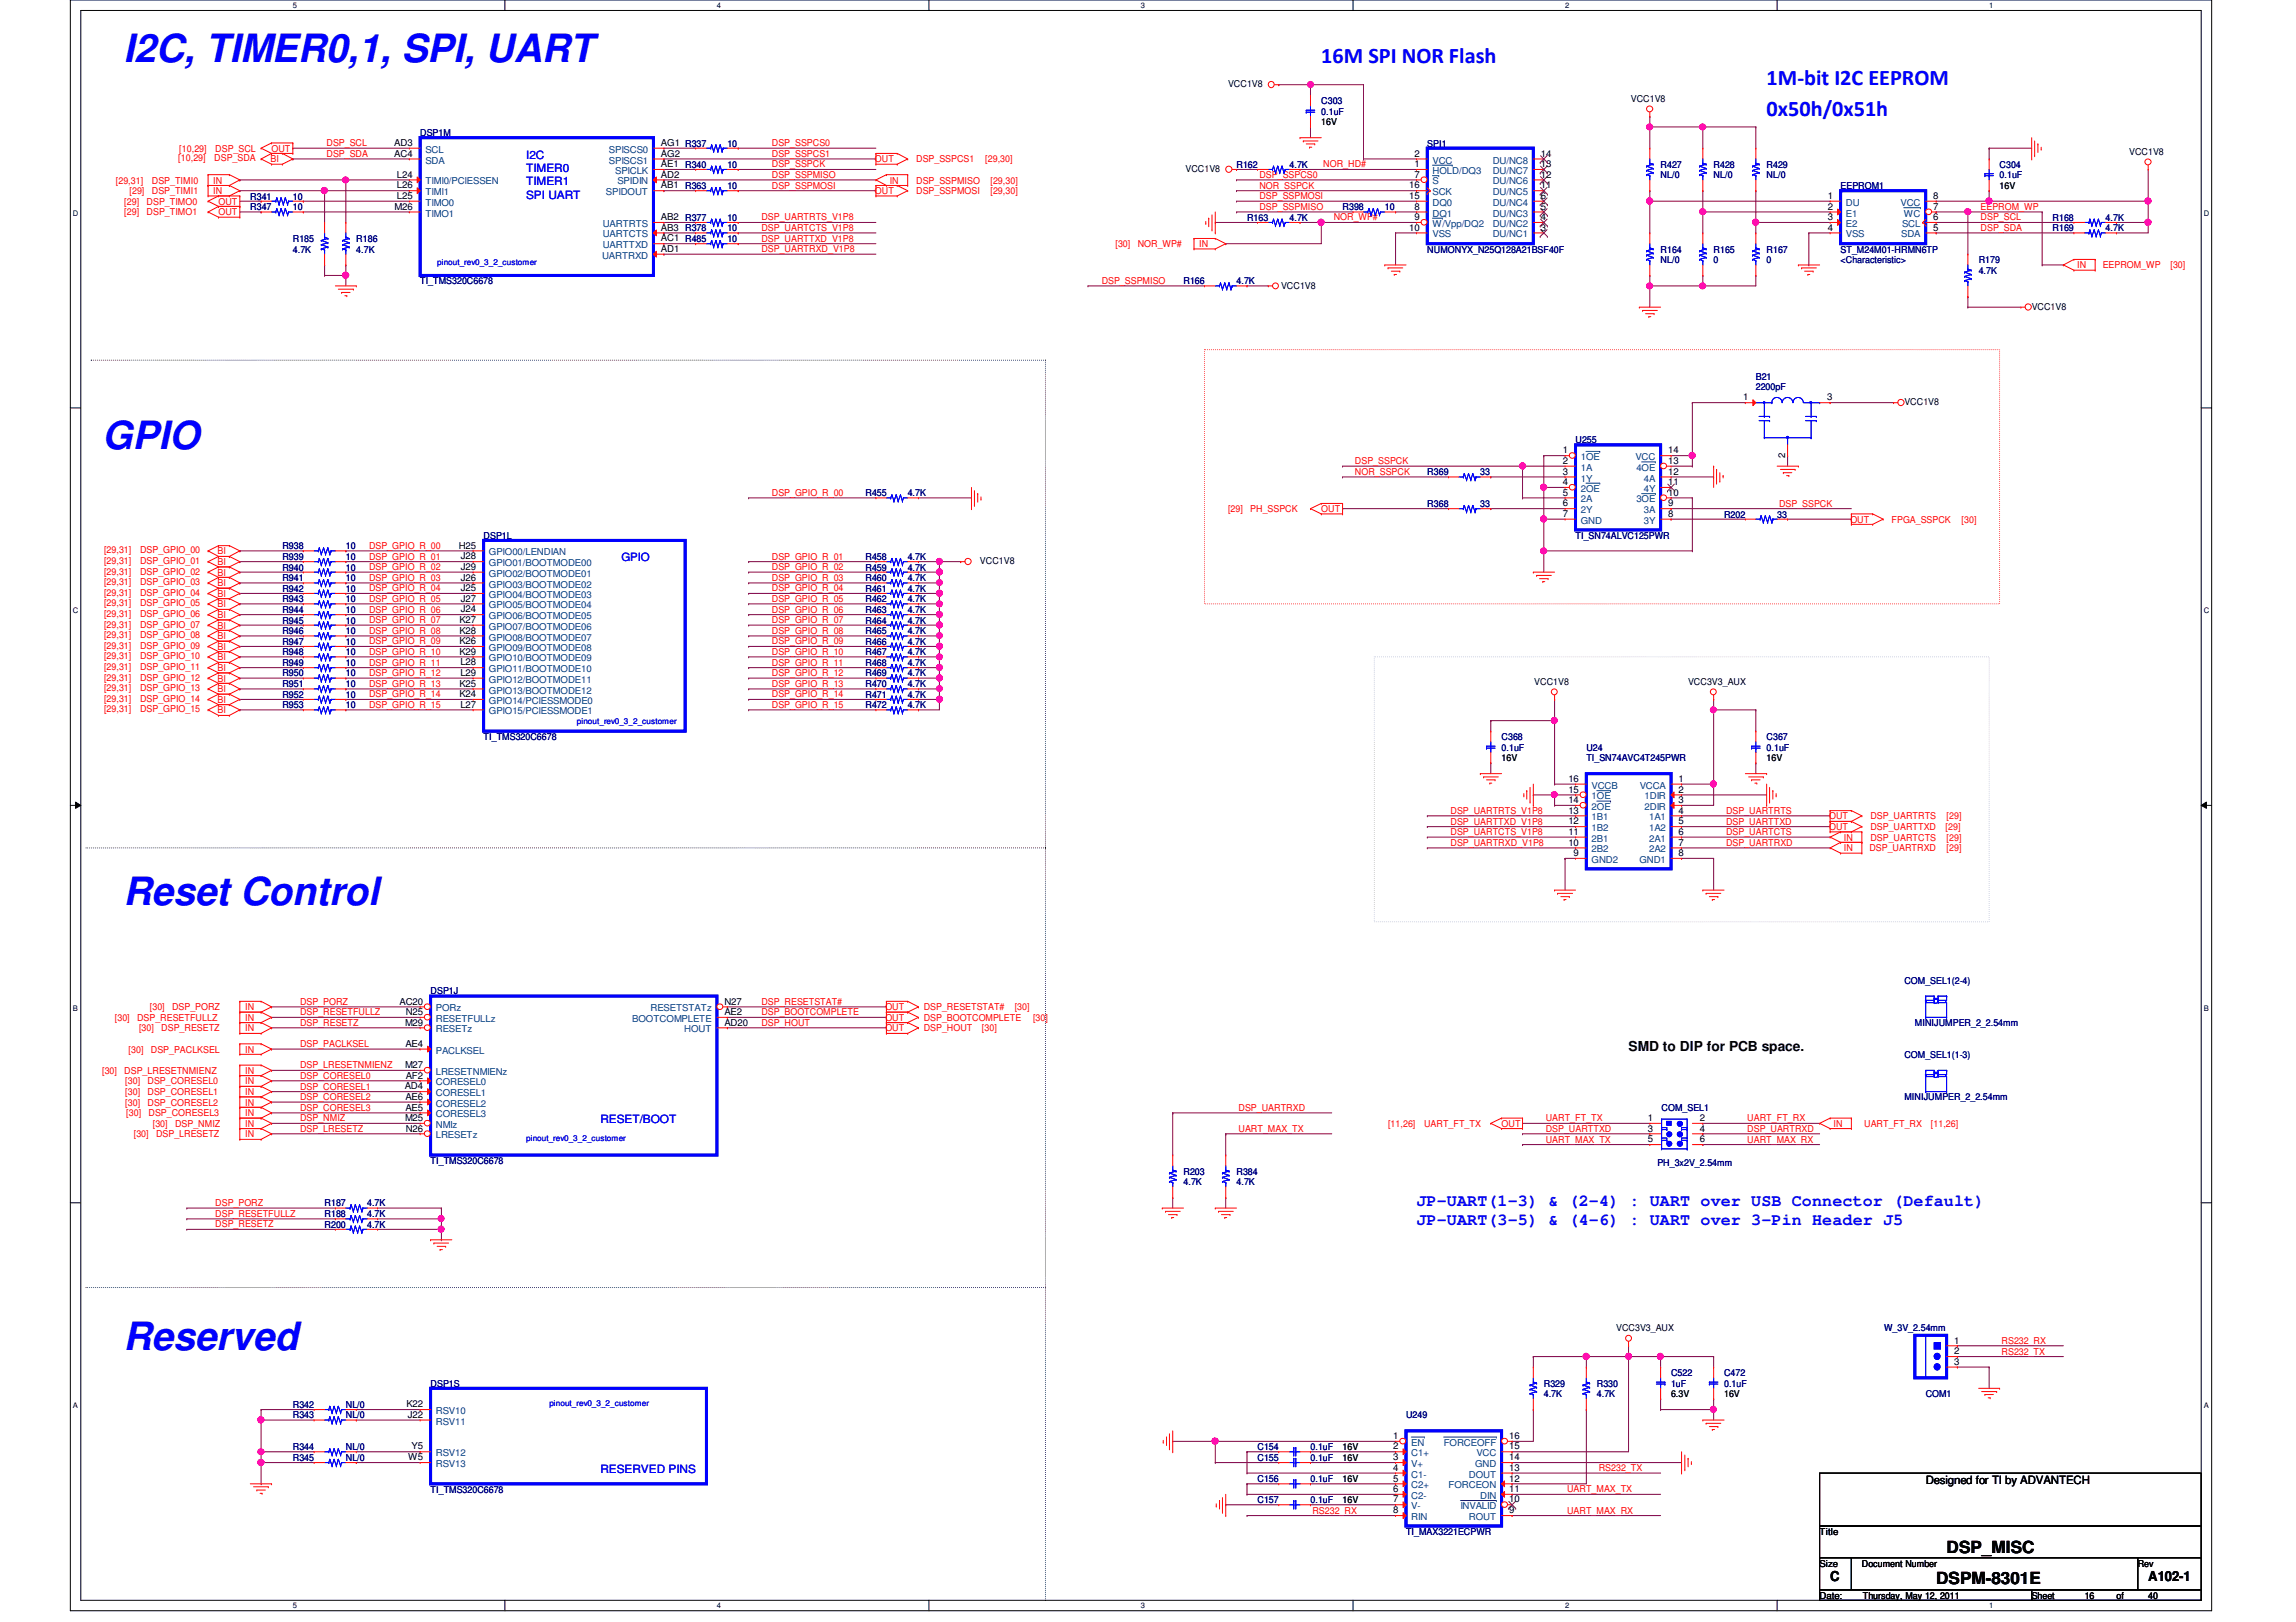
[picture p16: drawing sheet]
<svg xmlns="http://www.w3.org/2000/svg" width="297mm" height="210mm" viewBox="0 0 297 210" stroke-linecap="round" stroke-linejoin="round" font-family="sans-serif">
<defs><g id="words">
<g font-size="5" fill="#00f">
<text x="16" y="8">I2C, TIMER0,1, SPI, UART</text>
<text x="13.2" y="58.1">GPIO</text>
<text x="16" y="117.1">Reset Control</text>
<text x="16" y="174.7">Reserved</text>
</g>
<g font-size="2.9" fill="#00f">
<text x="170.9" y="8.2">16M SPI NOR Flash</text>
<text x="228.6" y="11">1M-bit I2C EEPROM</text>
<text x="228.6" y="15.1">0x50h/0x51h</text>
</g>
<g font-size="2.2" fill="#00f">
<text x="183.3" y="156.1">JP-UART(1-3) &amp; (2-4) : UART over USB Connector (Default)</text>
<text x="183.3" y="158.5">JP-UART(3-5) &amp; (4-6) : UART over 3-Pin Header J5</text>
</g>
<g font-size="2.2">
<text x="251.8" y="200.9">DSP_MISC</text>
<text x="250.5" y="205">DSPM-8301E</text>
</g>
<g font-size="1.8">
<text x="210.7" y="136.1">SMD to DIP for PCB space.</text>
<text x="236.8" y="204.6">C</text>
<text x="277.9" y="204.6">A102-1</text>
</g>
<g font-size="1.5" fill="#00f">
<text x="68.1" y="20.5">I2C</text>
<text x="68.1" y="22.3">TIMER0</text>
<text x="68.1" y="24">TIMER1</text>
<text x="68.1" y="25.7">SPI UART</text>
<text x="80.4" y="72.6">GPIO</text>
<text x="77.7" y="145.4">RESET/BOOT</text>
<text x="77.7" y="190.6">RESERVED PINS</text>
</g>
<text font-size="1.5" x="249.1" y="192">Designed for TI by ADVANTECH</text>
<g font-size="1.2">
<text x="158.9" y="11.3">VCC1V8</text>
<text x="170.9" y="16.2">16V</text>
<text x="211" y="13.2">VCC1V8</text>
<text x="51" y="18.9">AD3</text>
<text x="51" y="20.3">AC4</text>
<text x="51.3" y="23">L24</text>
<text x="85.5" y="18.9">AG1 R337</text>
<text x="85.5" y="20.3">AG2</text>
<text x="85.5" y="21.6">AE1 R340</text>
<text x="85.5" y="23">AD2</text>
<text x="153.4" y="22.3">VCC1V8</text>
<text x="183" y="21.6">1</text>
<text x="183" y="20.3">2</text>
<text x="183" y="23">7</text>
<text x="199.3" y="23">12</text>
<text x="199.3" y="21.6">13</text>
<text x="199.3" y="20.3">14</text>
<text x="275.5" y="20.1">VCC1V8</text>
<text x="51.1" y="27.1">M26</text>
<text x="51.3" y="24.4">L26</text>
<text x="51.3" y="25.7">L25</text>
<text x="85.5" y="28.5">AB2 R377</text>
<text x="85.5" y="29.8">AB3 R378</text>
<text x="85.5" y="24.4">AB1 R363</text>
<text x="182.3" y="29.8">10</text>
<text x="182.3" y="25.7">15</text>
<text x="182.3" y="24.4">16</text>
<text x="183" y="27.1">8</text>
<text x="183" y="28.5">9</text>
<text x="199.3" y="29.8">3</text>
<text x="199.3" y="28.5">4</text>
<text x="199.3" y="27.1">5</text>
<text x="199.3" y="25.7">6</text>
<text x="199.3" y="24.4">11</text>
<text x="236.5" y="25.7">1</text>
<text x="236.5" y="27.1">2</text>
<text x="236.5" y="28.5">3</text>
<text x="236.5" y="29.8">4</text>
<text x="250.1" y="29.8">5</text>
<text x="250.1" y="28.5">6</text>
<text x="250.1" y="27.1">7</text>
<text x="250.1" y="25.7">8</text>
<text x="258.7" y="24.4">16V</text>
<text x="85.5" y="32.6">AD1</text>
<text x="85.5" y="31.2">AC1 R485</text>
<text x="165.7" y="37.3">VCC1V8</text>
<text x="262.8" y="40.1">VCC1V8</text>
<text x="225.5" y="51.8">1</text>
<text x="236.4" y="51.8">3</text>
<text x="246.4" y="52.4">VCC1V8</text>
<text x="202.2" y="58.7">1</text>
<text x="215.8" y="58.7">14</text>
<text x="231" y="59.2" transform="rotate(-90 231 59.2)">2</text>
<text x="202.2" y="60">2</text>
<text x="202.2" y="61.4">3</text>
<text x="202.2" y="62.8">4</text>
<text x="202.2" y="64.1">5</text>
<text x="202.2" y="65.5">6</text>
<text x="215.8" y="65.5">9</text>
<text x="215.8" y="64.1">10</text>
<text x="215.8" y="62.8">11</text>
<text x="215.8" y="61.4">12</text>
<text x="215.8" y="60">13</text>
<text x="59.3" y="71">H25</text>
<text x="202.2" y="66.9">7</text>
<text x="215.8" y="66.9">8</text>
<text x="59.6" y="75.1">J26</text>
<text x="59.6" y="76.5">J25</text>
<text x="59.6" y="73.7">J29</text>
<text x="59.6" y="72.4">J28</text>
<text x="59.6" y="77.9">J27</text>
<text x="126.8" y="73">VCC1V8</text>
<text x="59.4" y="82">K28</text>
<text x="59.4" y="80.6">K27</text>
<text x="59.4" y="83.4">K26</text>
<text x="59.6" y="79.2">J24</text>
<text x="59.4" y="88.9">K25</text>
<text x="59.4" y="84.7">K29</text>
<text x="59.6" y="87.5">L29</text>
<text x="59.6" y="86.1">L28</text>
<text x="198.5" y="88.6">VCC1V8</text>
<text x="218.4" y="88.6">VCC3V3_AUX</text>
<text x="59.4" y="90.2">K24</text>
<text x="59.6" y="91.6">L27</text>
<text x="194.3" y="98.5">16V</text>
<text x="202.9" y="101.2">16</text>
<text x="217.2" y="101.2">1</text>
<text x="228.6" y="98.5">16V</text>
<text x="202.9" y="106.7">12</text>
<text x="202.9" y="105.3">13</text>
<text x="202.9" y="103.9">14</text>
<text x="202.9" y="102.6">15</text>
<text x="217.2" y="102.6">2</text>
<text x="217.2" y="103.9">3</text>
<text x="217.2" y="105.3">4</text>
<text x="217.2" y="106.7">5</text>
<text x="202.9" y="109.4">10</text>
<text x="202.9" y="108">11</text>
<text x="203.6" y="110.8">9</text>
<text x="217.2" y="108">6</text>
<text x="217.2" y="109.4">7</text>
<text x="217.2" y="110.8">8</text>
<text x="51.7" y="130">AC20</text>
<text x="52.5" y="131.4">N25</text>
<text x="93.7" y="130">N27</text>
<text x="93.7" y="131.4">AE2</text>
<text x="52.4" y="132.7">M29</text>
<text x="52.4" y="135.5">AE4</text>
<text x="93.7" y="132.7">AD20</text>
<text x="52.4" y="141">AD4</text>
<text x="52.4" y="138.2">M27</text>
<text x="52.4" y="142.3">AE6</text>
<text x="52.4" y="143.7">AE5</text>
<text x="52.5" y="139.6">AF2</text>
<text x="52.4" y="145.1">M25</text>
<text x="52.5" y="146.4">N26</text>
<text x="213.2" y="145.1">1</text>
<text x="213.2" y="146.4">3</text>
<text x="213.2" y="147.8">5</text>
<text x="219.9" y="145.1">2</text>
<text x="219.9" y="146.4">4</text>
<text x="219.9" y="147.8">6</text>
<text x="209.1" y="172.3">VCC3V3_AUX</text>
<text x="252.8" y="173.9">1</text>
<text x="252.8" y="175.3">2</text>
<text x="252.8" y="176.6">3</text>
<text x="52.6" y="182.1">K22</text>
<text x="52.7" y="183.5">J22</text>
<text x="216.2" y="180.8">6.3V</text>
<text x="223.1" y="180.8">16V</text>
<text x="52.8" y="189">W5</text>
<text x="53.3" y="187.6">Y5</text>
<text x="173.7" y="189">16V</text>
<text x="173.7" y="191.8">16V</text>
<text x="173.7" y="187.7">16V</text>
<text x="180.3" y="186.2">1</text>
<text x="180.3" y="187.6">2</text>
<text x="180.3" y="189">3</text>
<text x="180.3" y="190.3">4</text>
<text x="180.3" y="191.7">5</text>
<text x="195.2" y="186.2">16</text>
<text x="195.2" y="187.6">15</text>
<text x="195.2" y="189">14</text>
<text x="195.2" y="190.3">13</text>
<text x="195.2" y="191.7">12</text>
<text x="173.7" y="194.5">16V</text>
<text x="180.3" y="193.1">6</text>
<text x="180.3" y="194.4">7</text>
<text x="180.3" y="195.8">8</text>
<text x="195.2" y="193.1">11</text>
<text x="195.2" y="194.4">10</text>
<text x="195.2" y="195.8">9</text>
<text x="235.4" y="198.6">Title</text>
<text x="235.4" y="202.7">Size</text>
<text x="240.9" y="202.7">Document Number</text>
<text x="276.6" y="202.7">Rev</text>
<text x="235.4" y="206.9">Date:</text>
<text x="241" y="206.9">Thursday, May 12, 2011</text>
<text x="262.8" y="206.9">Sheet</text>
<text x="269.7" y="206.9">16</text>
<text x="273.8" y="206.9">of</text>
<text x="277.9" y="206.9">40</text>
</g>
<g font-size="1.2" fill="#000080">
<text x="54.4" y="17.6">DSP1M</text>
<text x="170.9" y="13.5">C303</text>
<text x="170.9" y="14.9">0.1uF</text>
<text x="94.1" y="21.7">10</text>
<text x="94.1" y="19">10</text>
<text x="160" y="21.7">R162</text>
<text x="166.8" y="21.7">4.7K</text>
<text x="184.7" y="19">SPI1</text>
<text x="214.8" y="21.7">R427</text>
<text x="214.8" y="23.1">NL/0</text>
<text x="221.7" y="21.7">R428</text>
<text x="221.7" y="23.1">NL/0</text>
<text x="228.6" y="21.7">R429</text>
<text x="228.6" y="23.1">NL/0</text>
<text x="258.7" y="21.7">C304</text>
<text x="258.7" y="23.1">0.1uF</text>
<text x="32.4" y="25.8">R341</text>
<text x="32.4" y="27.2">R347</text>
<text x="37.9" y="25.8">10</text>
<text x="37.9" y="27.2">10</text>
<text x="94.1" y="28.6">10</text>
<text x="94.1" y="24.4">10</text>
<text x="94.1" y="29.9">10</text>
<text x="161.3" y="28.6">R163</text>
<text x="166.8" y="28.6">4.7K</text>
<text x="173.7" y="27.2">R398</text>
<text x="179.2" y="27.2">10</text>
<text x="238.1" y="24.4">EEPROM1</text>
<text x="265.6" y="28.6">R168</text>
<text x="265.6" y="29.9">R169</text>
<text x="272.4" y="28.6">4.7K</text>
<text x="272.4" y="29.9">4.7K</text>
<text x="37.9" y="31.3">R185</text>
<text x="37.9" y="32.7">4.7K</text>
<text x="46.1" y="31.3">R186</text>
<text x="46.1" y="32.7">4.7K</text>
<text x="94.1" y="31.3">10</text>
<text x="184.7" y="32.7">NUMONYX_N25Q128A21BSF40F</text>
<text x="214.8" y="32.7">R164</text>
<text x="214.8" y="34">NL/0</text>
<text x="221.7" y="32.7">R165</text>
<text x="221.7" y="34">0</text>
<text x="228.6" y="32.7">R167</text>
<text x="228.6" y="34">0</text>
<text x="238.1" y="34">&lt;Characteristic&gt;</text>
<text x="238.1" y="32.7">ST_M24M01-HRMN6TP</text>
<text x="256" y="34">R179</text>
<text x="256" y="35.4">4.7K</text>
<text x="54.4" y="36.8">TI_TMS320C6678</text>
<text x="153.1" y="36.8">R166</text>
<text x="160" y="36.8">4.7K</text>
<text x="227.2" y="49.1">B21</text>
<text x="227.2" y="50.5">2200pF</text>
<text x="203.8" y="57.4">U255</text>
<text x="112" y="64.2">R455</text>
<text x="117.4" y="64.2">4.7K</text>
<text x="184.7" y="61.5">R369</text>
<text x="184.7" y="65.6">R368</text>
<text x="191.5" y="61.5">33</text>
<text x="191.5" y="65.6">33</text>
<text x="36.5" y="71.1">R938</text>
<text x="44.7" y="71.1">10</text>
<text x="62.6" y="69.7">DSP1L</text>
<text x="203.8" y="69.7">TI_SN74ALVC125PWR</text>
<text x="223.1" y="67">R202</text>
<text x="229.9" y="67">33</text>
<text x="36.5" y="75.2">R941</text>
<text x="36.5" y="73.8">R940</text>
<text x="36.5" y="77.9">R943</text>
<text x="36.5" y="76.6">R942</text>
<text x="36.5" y="72.4">R939</text>
<text x="44.7" y="75.2">10</text>
<text x="44.7" y="73.8">10</text>
<text x="44.7" y="77.9">10</text>
<text x="44.7" y="76.6">10</text>
<text x="44.7" y="72.4">10</text>
<text x="112" y="73.8">R459</text>
<text x="112" y="75.2">R460</text>
<text x="112" y="76.6">R461</text>
<text x="112" y="77.9">R462</text>
<text x="112" y="72.4">R458</text>
<text x="117.4" y="73.8">4.7K</text>
<text x="117.4" y="75.2">4.7K</text>
<text x="117.4" y="76.6">4.7K</text>
<text x="117.4" y="77.9">4.7K</text>
<text x="117.4" y="72.4">4.7K</text>
<text x="36.5" y="79.3">R944</text>
<text x="36.5" y="83.4">R947</text>
<text x="36.5" y="82">R946</text>
<text x="36.5" y="80.7">R945</text>
<text x="44.7" y="79.3">10</text>
<text x="44.7" y="83.4">10</text>
<text x="44.7" y="82">10</text>
<text x="44.7" y="80.7">10</text>
<text x="112" y="79.3">R463</text>
<text x="112" y="80.7">R464</text>
<text x="112" y="82">R465</text>
<text x="112" y="83.4">R466</text>
<text x="117.4" y="79.3">4.7K</text>
<text x="117.4" y="80.7">4.7K</text>
<text x="117.4" y="82">4.7K</text>
<text x="117.4" y="83.4">4.7K</text>
<text x="36.5" y="86.1">R949</text>
<text x="36.5" y="84.8">R948</text>
<text x="36.5" y="88.9">R951</text>
<text x="36.5" y="87.5">R950</text>
<text x="44.7" y="86.1">10</text>
<text x="44.7" y="84.8">10</text>
<text x="44.7" y="88.9">10</text>
<text x="44.7" y="87.5">10</text>
<text x="112" y="84.8">R467</text>
<text x="112" y="86.1">R468</text>
<text x="112" y="87.5">R469</text>
<text x="112" y="88.9">R470</text>
<text x="117.4" y="84.8">4.7K</text>
<text x="117.4" y="86.1">4.7K</text>
<text x="117.4" y="87.5">4.7K</text>
<text x="117.4" y="88.9">4.7K</text>
<text x="36.5" y="91.7">R953</text>
<text x="36.5" y="90.3">R952</text>
<text x="44.7" y="91.7">10</text>
<text x="44.7" y="90.3">10</text>
<text x="62.6" y="95.8">TI_TMS320C6678</text>
<text x="112" y="90.3">R471</text>
<text x="112" y="91.7">R472</text>
<text x="117.4" y="90.3">4.7K</text>
<text x="117.4" y="91.7">4.7K</text>
<text x="194.3" y="95.8">C368</text>
<text x="228.6" y="95.8">C367</text>
<text x="194.3" y="97.2">0.1uF</text>
<text x="205.2" y="97.2">U24</text>
<text x="205.2" y="98.5">TI_SN74AVC4T245PWR</text>
<text x="228.6" y="97.2">0.1uF</text>
<text x="55.7" y="128.7">DSP1J</text>
<text x="246.4" y="127.3">COM_SEL1(2-4)</text>
<text x="246.4" y="136.9">COM_SEL1(1-3)</text>
<text x="247.7" y="132.8">MINIJUMPER_2_2.54mm</text>
<text x="215" y="143.8">COM_SEL1</text>
<text x="246.4" y="142.4">MINIJUMPER_2_2.54mm</text>
<text x="55.7" y="150.6">TI_TMS320C6678</text>
<text x="153.1" y="152">R203</text>
<text x="153.1" y="153.4">4.7K</text>
<text x="160" y="152">R384</text>
<text x="160" y="153.4">4.7K</text>
<text x="214.4" y="150.9">PH_3x2V_2.54mm</text>
<text x="42" y="156.1">R187</text>
<text x="42" y="158.9">R200</text>
<text x="42" y="157.5">R188</text>
<text x="47.5" y="156.1">4.7K</text>
<text x="47.5" y="158.9">4.7K</text>
<text x="47.5" y="157.5">4.7K</text>
<text x="243.8" y="172.3">W_3V_2.54mm</text>
<text x="55.7" y="179.5">DSP1S</text>
<text x="199.7" y="179.5">R329</text>
<text x="206.6" y="179.5">R330</text>
<text x="216.2" y="178.1">C522</text>
<text x="216.2" y="179.5">1uF</text>
<text x="223.1" y="178.1">C472</text>
<text x="223.1" y="179.5">0.1uF</text>
<text x="37.9" y="182.2">R342</text>
<text x="37.9" y="183.6">R343</text>
<text x="44.7" y="182.2">NL/0</text>
<text x="44.7" y="183.6">NL/0</text>
<text x="181.9" y="183.6">U249</text>
<text x="199.7" y="180.8">4.7K</text>
<text x="206.6" y="180.8">4.7K</text>
<text x="249.1" y="180.8">COM1</text>
<text x="37.9" y="187.7">R344</text>
<text x="37.9" y="189">R345</text>
<text x="44.7" y="187.7">NL/0</text>
<text x="44.7" y="189">NL/0</text>
<text x="162.7" y="189">C155</text>
<text x="162.7" y="191.8">C156</text>
<text x="162.7" y="187.7">C154</text>
<text x="169.5" y="189">0.1uF</text>
<text x="169.5" y="191.8">0.1uF</text>
<text x="169.5" y="187.7">0.1uF</text>
<text x="55.7" y="193.2">TI_TMS320C6678</text>
<text x="162.7" y="194.5">C157</text>
<text x="169.5" y="194.5">0.1uF</text>
<text x="181.9" y="198.6">TI_MAX3221ECPWR</text>
</g>
<g font-size="1.2" fill="#f00">
<text x="15" y="23.7">[29,31]</text>
<text x="19.6" y="23.7">DSP_TIMI0</text>
<text x="23.1" y="20.9">[10,29]</text>
<text x="23.2" y="19.6">[10,29]</text>
<text x="27.6" y="23.7">IN</text>
<text x="27.7" y="20.9">DSP_SDA</text>
<text x="27.9" y="19.6">DSP_SCL</text>
<text x="35" y="21">BI</text>
<text x="35.1" y="19.6">OUT</text>
<text x="42.2" y="18.9">DSP_SCL</text>
<text x="42.2" y="20.3">DSP_SDA</text>
<text x="99.9" y="21.7">DSP_SSPCK</text>
<text x="99.9" y="18.9">DSP_SSPCS0</text>
<text x="99.9" y="20.3">DSP_SSPCS1</text>
<text x="99.9" y="23">DSP_SSPMISO</text>
<text x="113.2" y="21">OUT</text>
<text x="115.1" y="23.7">IN</text>
<text x="118.5" y="21">DSP_SSPCS1</text>
<text x="118.5" y="23.7">DSP_SSPMISO</text>
<text x="127.5" y="21">[29,30]</text>
<text x="128.1" y="23.7">[29,30]</text>
<text x="162.9" y="23">DSP_SSPCS0</text>
<text x="171.2" y="21.7">NOR_HD#</text>
<text x="16.1" y="26.5">[29]</text>
<text x="16.1" y="27.9">[29]</text>
<text x="16.8" y="25.1">[29]</text>
<text x="19" y="26.5">DSP_TIMO0</text>
<text x="19" y="27.9">DSP_TIMO1</text>
<text x="19.6" y="25.1">DSP_TIMI1</text>
<text x="27.6" y="25.1">IN</text>
<text x="28.3" y="27.9">OUT</text>
<text x="28.3" y="26.5">OUT</text>
<text x="98.5" y="29.9">DSP_UARTCTS_V1P8</text>
<text x="98.5" y="28.5">DSP_UARTRTS_V1P8</text>
<text x="99.9" y="24.4">DSP_SSPMOSI</text>
<text x="113.2" y="25.1">OUT</text>
<text x="118.5" y="25.1">DSP_SSPMOSI</text>
<text x="128.1" y="25.1">[29,30]</text>
<text x="162.9" y="24.4">NOR_SSPCK</text>
<text x="162.9" y="27.2">DSP_SSPMISO</text>
<text x="162.9" y="25.8">DSP_SSPMOSI</text>
<text x="172.5" y="28.5">NOR_WP#</text>
<text x="256.2" y="27.2">EEPROM_WP</text>
<text x="256.2" y="28.5">DSP_SCL</text>
<text x="256.2" y="29.9">DSP_SDA</text>
<text x="98.5" y="32.6">DSP_UARTRXD_V1P8</text>
<text x="98.5" y="31.3">DSP_UARTTXD_V1P8</text>
<text x="144.3" y="32">[30]</text>
<text x="147.2" y="32">NOR_WP#</text>
<text x="155.1" y="32">IN</text>
<text x="268.7" y="34.7">IN</text>
<text x="272" y="34.7">EEPROM_WP</text>
<text x="280.8" y="34.7">[30]</text>
<text x="142.5" y="36.7">DSP_SSPMISO</text>
<text x="99.9" y="64.2">DSP_GPIO_R_00</text>
<text x="175.3" y="61.5">NOR_SSPCK</text>
<text x="175.3" y="60.1">DSP_SSPCK</text>
<text x="230.2" y="65.6">DSP_SSPCK</text>
<text x="13.5" y="71.6">[29,31]</text>
<text x="18.1" y="71.6">DSP_GPIO_00</text>
<text x="28.1" y="71.8">BI</text>
<text x="47.7" y="71">DSP_GPIO_R_00</text>
<text x="158.9" y="66.3">[29]</text>
<text x="161.8" y="66.3">PH_SSPCK</text>
<text x="170.9" y="66.3">OUT</text>
<text x="239.4" y="67.6">OUT</text>
<text x="244.7" y="67.6">FPGA_SSPCK</text>
<text x="253.8" y="67.6">[30]</text>
<text x="13.5" y="73">[29,31]</text>
<text x="13.5" y="74.4">[29,31]</text>
<text x="13.5" y="75.7">[29,31]</text>
<text x="13.5" y="77.1">[29,31]</text>
<text x="18.1" y="73">DSP_GPIO_01</text>
<text x="18.1" y="74.4">DSP_GPIO_02</text>
<text x="18.1" y="75.7">DSP_GPIO_03</text>
<text x="18.1" y="77.1">DSP_GPIO_04</text>
<text x="28.1" y="73.2">BI</text>
<text x="28.1" y="74.5">BI</text>
<text x="28.1" y="75.9">BI</text>
<text x="28.1" y="77.3">BI</text>
<text x="47.7" y="72.4">DSP_GPIO_R_01</text>
<text x="47.7" y="73.8">DSP_GPIO_R_02</text>
<text x="47.7" y="75.2">DSP_GPIO_R_03</text>
<text x="47.7" y="76.5">DSP_GPIO_R_04</text>
<text x="47.7" y="77.9">DSP_GPIO_R_05</text>
<text x="99.9" y="72.4">DSP_GPIO_R_01</text>
<text x="99.9" y="73.8">DSP_GPIO_R_02</text>
<text x="99.9" y="75.2">DSP_GPIO_R_03</text>
<text x="99.9" y="76.5">DSP_GPIO_R_04</text>
<text x="99.9" y="77.9">DSP_GPIO_R_05</text>
<text x="13.5" y="78.5">[29,31]</text>
<text x="13.5" y="79.8">[29,31]</text>
<text x="13.5" y="81.2">[29,31]</text>
<text x="13.5" y="82.6">[29,31]</text>
<text x="13.5" y="84">[29,31]</text>
<text x="18.1" y="78.5">DSP_GPIO_05</text>
<text x="18.1" y="79.8">DSP_GPIO_06</text>
<text x="18.1" y="81.2">DSP_GPIO_07</text>
<text x="18.1" y="82.6">DSP_GPIO_08</text>
<text x="18.1" y="84">DSP_GPIO_09</text>
<text x="28.1" y="78.6">BI</text>
<text x="28.1" y="80">BI</text>
<text x="28.1" y="81.4">BI</text>
<text x="28.1" y="82.7">BI</text>
<text x="47.7" y="79.3">DSP_GPIO_R_06</text>
<text x="47.7" y="80.6">DSP_GPIO_R_07</text>
<text x="47.7" y="82">DSP_GPIO_R_08</text>
<text x="47.7" y="83.4">DSP_GPIO_R_09</text>
<text x="99.9" y="83.4">DSP_GPIO_R_09</text>
<text x="99.9" y="79.3">DSP_GPIO_R_06</text>
<text x="99.9" y="80.6">DSP_GPIO_R_07</text>
<text x="99.9" y="82">DSP_GPIO_R_08</text>
<text x="13.5" y="85.3">[29,31]</text>
<text x="13.5" y="86.7">[29,31]</text>
<text x="13.5" y="88.1">[29,31]</text>
<text x="13.5" y="89.5">[29,31]</text>
<text x="18.1" y="85.3">DSP_GPIO_10</text>
<text x="18.1" y="86.7">DSP_GPIO_11</text>
<text x="18.1" y="88.1">DSP_GPIO_12</text>
<text x="18.1" y="89.5">DSP_GPIO_13</text>
<text x="28.1" y="84.1">BI</text>
<text x="28.1" y="85.5">BI</text>
<text x="28.1" y="86.9">BI</text>
<text x="28.1" y="88.2">BI</text>
<text x="28.1" y="89.6">BI</text>
<text x="47.7" y="84.8">DSP_GPIO_R_10</text>
<text x="47.7" y="86.1">DSP_GPIO_R_11</text>
<text x="47.7" y="87.5">DSP_GPIO_R_12</text>
<text x="47.7" y="88.9">DSP_GPIO_R_13</text>
<text x="99.9" y="84.8">DSP_GPIO_R_10</text>
<text x="99.9" y="86.1">DSP_GPIO_R_11</text>
<text x="99.9" y="87.5">DSP_GPIO_R_12</text>
<text x="99.9" y="88.9">DSP_GPIO_R_13</text>
<text x="13.5" y="90.8">[29,31]</text>
<text x="13.5" y="92.2">[29,31]</text>
<text x="18.1" y="90.8">DSP_GPIO_14</text>
<text x="18.1" y="92.2">DSP_GPIO_15</text>
<text x="28.1" y="91">BI</text>
<text x="28.1" y="92.3">BI</text>
<text x="47.7" y="90.3">DSP_GPIO_R_14</text>
<text x="47.7" y="91.6">DSP_GPIO_R_15</text>
<text x="99.9" y="90.3">DSP_GPIO_R_14</text>
<text x="99.9" y="91.6">DSP_GPIO_R_15</text>
<text x="187.7" y="106.7">DSP_UARTTXD_V1P8</text>
<text x="187.7" y="105.3">DSP_UARTRTS_V1P8</text>
<text x="223.3" y="105.3">DSP_UARTRTS</text>
<text x="223.3" y="106.7">DSP_UARTTXD</text>
<text x="236.6" y="106">OUT</text>
<text x="236.6" y="107.4">OUT</text>
<text x="242" y="106">DSP_UARTRTS</text>
<text x="242" y="107.4">DSP_UARTTXD</text>
<text x="251.7" y="107.4">[29]</text>
<text x="251.8" y="106">[29]</text>
<text x="187.7" y="109.5">DSP_UARTRXD_V1P8</text>
<text x="187.7" y="108.1">DSP_UARTCTS_V1P8</text>
<text x="223.3" y="108.1">DSP_UARTCTS</text>
<text x="223.3" y="109.5">DSP_UARTRXD</text>
<text x="238.5" y="108.8">IN</text>
<text x="238.5" y="110.2">IN</text>
<text x="241.8" y="110.2">DSP_UARTRXD</text>
<text x="242" y="108.8">DSP_UARTCTS</text>
<text x="251.8" y="108.8">[29]</text>
<text x="251.8" y="110.2">[29]</text>
<text x="19.4" y="130.7">[30]</text>
<text x="22.3" y="130.7">DSP_PORZ</text>
<text x="31.7" y="130.7">IN</text>
<text x="38.8" y="130">DSP_PORZ</text>
<text x="38.8" y="131.4">DSP_RESETFULLZ</text>
<text x="98.5" y="131.4">DSP_BOOTCOMPLETE</text>
<text x="98.5" y="130">DSP_RESETSTAT#</text>
<text x="114.6" y="130.7">OUT</text>
<text x="119.5" y="130.7">DSP_RESETSTAT#</text>
<text x="131.3" y="130.7">[30]</text>
<text x="14.9" y="132.1">[30]</text>
<text x="16.6" y="136.2">[30]</text>
<text x="17.7" y="132.1">DSP_RESETFULLZ</text>
<text x="18" y="133.5">[30]</text>
<text x="19.5" y="136.2">DSP_PACLKSEL</text>
<text x="20.9" y="133.5">DSP_RESETZ</text>
<text x="31.7" y="132.1">IN</text>
<text x="31.7" y="133.5">IN</text>
<text x="31.7" y="136.2">IN</text>
<text x="38.8" y="132.8">DSP_RESETZ</text>
<text x="38.8" y="135.5">DSP_PACLKSEL</text>
<text x="98.5" y="132.8">DSP_HOUT</text>
<text x="114.6" y="132.1">OUT</text>
<text x="114.6" y="133.5">OUT</text>
<text x="119.5" y="133.5">DSP_HOUT</text>
<text x="119.5" y="132.1">DSP_BOOTCOMPLETE</text>
<text x="127" y="133.5">[30]</text>
<text x="133.6" y="132.1">[30]</text>
<text x="13.2" y="139">[30]</text>
<text x="16.1" y="139">DSP_LRESETNMIENZ</text>
<text x="16.2" y="140.3">[30]</text>
<text x="16.2" y="141.7">[30]</text>
<text x="16.2" y="143.1">[30]</text>
<text x="19.1" y="140.3">DSP_CORESEL0</text>
<text x="19.1" y="141.7">DSP_CORESEL1</text>
<text x="19.1" y="143.1">DSP_CORESEL2</text>
<text x="31.7" y="139">IN</text>
<text x="31.7" y="140.3">IN</text>
<text x="31.7" y="141.7">IN</text>
<text x="31.7" y="143.1">IN</text>
<text x="38.8" y="138.3">DSP_LRESETNMIENZ</text>
<text x="38.8" y="139.6">DSP_CORESEL0</text>
<text x="38.8" y="141">DSP_CORESEL1</text>
<text x="38.8" y="142.4">DSP_CORESEL2</text>
<text x="38.8" y="143.8">DSP_CORESEL3</text>
<text x="160.2" y="143.8">DSP_UARTRXD</text>
<text x="16.3" y="144.4">[30]</text>
<text x="17.3" y="147.2">[30]</text>
<text x="19.2" y="144.4">DSP_CORESEL3</text>
<text x="19.8" y="145.8">[30]</text>
<text x="20.2" y="147.2">DSP_LRESETZ</text>
<text x="22.6" y="145.8">DSP_NMIZ</text>
<text x="31.7" y="144.4">IN</text>
<text x="31.7" y="145.8">IN</text>
<text x="31.7" y="147.2">IN</text>
<text x="38.8" y="145.1">DSP_NMIZ</text>
<text x="38.8" y="146.5">DSP_LRESETZ</text>
<text x="160.2" y="146.5">UART_MAX_TX</text>
<text x="179.6" y="145.8">[11,26]</text>
<text x="184.2" y="145.8">UART_FT_TX</text>
<text x="194.3" y="145.8">OUT</text>
<text x="200" y="146.5">DSP_UARTTXD</text>
<text x="200" y="147.9">UART_MAX_TX</text>
<text x="200" y="145.1">UART_FT_TX</text>
<text x="226.1" y="146.5">DSP_UARTRXD</text>
<text x="226.1" y="147.9">UART_MAX_RX</text>
<text x="226.1" y="145.1">UART_FT_RX</text>
<text x="237.2" y="145.8">IN</text>
<text x="241.2" y="145.8">UART_FT_RX</text>
<text x="249.8" y="145.8">[11,26]</text>
<text x="27.9" y="156.1">DSP_PORZ</text>
<text x="27.9" y="157.5">DSP_RESETFULLZ</text>
<text x="27.9" y="158.8">DSP_RESETZ</text>
<text x="258.9" y="173.9">RS232_RX</text>
<text x="258.9" y="175.3">RS232_TX</text>
<text x="206.8" y="190.4">RS232_TX</text>
<text x="169.8" y="195.9">RS232_RX</text>
<text x="202.7" y="193.1">UART_MAX_TX</text>
<text x="202.7" y="195.9">UART_MAX_RX</text>
</g>
<g font-size="1.2" fill="#004080">
<text x="55" y="19.8">SCL</text>
<text x="55" y="21.2">SDA</text>
<text x="55" y="23.9">TIMI0/PCIESSEN</text>
<text x="78.8" y="19.8">SPISCS0</text>
<text x="78.8" y="21.2">SPISCS1</text>
<text x="79.6" y="22.5">SPICLK</text>
<text x="79.9" y="23.9">SPIDIN</text>
<text x="185.3" y="22.5">HOLD/DQ3</text>
<text x="185.3" y="21.2">VCC</text>
<text x="185.3" y="23.9">S</text>
<text x="193.1" y="23.9">DU/NC6</text>
<text x="193.1" y="22.5">DU/NC7</text>
<text x="193.1" y="21.2">DU/NC8</text>
<text x="55" y="25.3">TIMI1</text>
<text x="55" y="26.6">TIMO0</text>
<text x="55" y="28">TIMO1</text>
<text x="78" y="29.4">UARTRTS</text>
<text x="78.4" y="25.3">SPIDOUT</text>
<text x="185.3" y="28">DQ1</text>
<text x="185.3" y="29.4">W/Vpp/DQ2</text>
<text x="185.3" y="26.6">DQ0</text>
<text x="185.3" y="25.3">SCK</text>
<text x="193.1" y="29.4">DU/NC2</text>
<text x="193.1" y="28">DU/NC3</text>
<text x="193.1" y="26.6">DU/NC4</text>
<text x="193.1" y="25.3">DU/NC5</text>
<text x="238.8" y="26.6">DU</text>
<text x="238.8" y="28">E1</text>
<text x="238.8" y="29.4">E2</text>
<text x="245.9" y="26.6">VCC</text>
<text x="246.1" y="29.4">SCL</text>
<text x="246.3" y="28">WC</text>
<text x="77.9" y="33.5">UARTRXD</text>
<text x="78" y="30.7">UARTCTS</text>
<text x="78" y="32.1">UARTTXD</text>
<text x="185.3" y="30.7">VSS</text>
<text x="193.1" y="30.7">DU/NC1</text>
<text x="238.8" y="30.7">VSS</text>
<text x="246" y="30.7">SDA</text>
<text x="204.5" y="59.6">1OE</text>
<text x="211.6" y="59.6">VCC</text>
<text x="204.5" y="60.9">1A</text>
<text x="204.5" y="62.3">1Y</text>
<text x="204.5" y="63.7">2OE</text>
<text x="204.5" y="65">2A</text>
<text x="211.7" y="65">3OE</text>
<text x="211.7" y="60.9">4OE</text>
<text x="212.7" y="63.7">4Y</text>
<text x="212.7" y="62.3">4A</text>
<text x="63.2" y="71.9">GPIO00/LENDIAN</text>
<text x="204.5" y="66.4">2Y</text>
<text x="204.5" y="67.8">GND</text>
<text x="212.7" y="67.8">3Y</text>
<text x="212.7" y="66.4">3A</text>
<text x="63.2" y="76">GPIO03/BOOTMODE02</text>
<text x="63.2" y="77.4">GPIO04/BOOTMODE03</text>
<text x="63.2" y="74.6">GPIO02/BOOTMODE01</text>
<text x="63.2" y="73.3">GPIO01/BOOTMODE00</text>
<text x="63.2" y="82.9">GPIO08/BOOTMODE07</text>
<text x="63.2" y="81.5">GPIO07/BOOTMODE06</text>
<text x="63.2" y="78.7">GPIO05/BOOTMODE04</text>
<text x="63.2" y="80.1">GPIO06/BOOTMODE05</text>
<text x="63.2" y="89.7">GPIO13/BOOTMODE12</text>
<text x="63.2" y="85.6">GPIO10/BOOTMODE09</text>
<text x="63.2" y="88.3">GPIO12/BOOTMODE11</text>
<text x="63.2" y="84.2">GPIO09/BOOTMODE08</text>
<text x="63.2" y="87">GPIO11/BOOTMODE10</text>
<text x="63.2" y="91.1">GPIO14/PCIESSMODE0</text>
<text x="63.2" y="92.5">GPIO15/PCIESSMODE1</text>
<text x="205.9" y="107.6">1B2</text>
<text x="205.9" y="106.2">1B1</text>
<text x="205.9" y="104.8">2OE</text>
<text x="205.9" y="103.5">1OE</text>
<text x="205.9" y="102.1">VCCB</text>
<text x="212.1" y="102.1">VCCA</text>
<text x="212.8" y="103.5">1DIR</text>
<text x="212.8" y="104.8">2DIR</text>
<text x="213.4" y="106.2">1A1</text>
<text x="213.4" y="107.6">1A2</text>
<text x="205.9" y="111.7">GND2</text>
<text x="205.9" y="110.3">2B2</text>
<text x="205.9" y="108.9">2B1</text>
<text x="212.1" y="111.7">GND1</text>
<text x="213.4" y="108.9">2A1</text>
<text x="213.4" y="110.3">2A2</text>
<text x="56.4" y="130.9">PORz</text>
<text x="84.2" y="130.9">RESETSTATz</text>
<text x="56.4" y="132.2">RESETFULLz</text>
<text x="56.4" y="133.6">RESETz</text>
<text x="56.4" y="136.4">PACLKSEL</text>
<text x="81.8" y="132.2">BOOTCOMPLETE</text>
<text x="88.5" y="133.6">HOUT</text>
<text x="56.4" y="139.1">LRESETNMIENz</text>
<text x="56.4" y="140.5">CORESEL0</text>
<text x="56.4" y="141.9">CORESEL1</text>
<text x="56.4" y="143.2">CORESEL2</text>
<text x="56.4" y="144.6">CORESEL3</text>
<text x="56.4" y="146">NMIz</text>
<text x="56.4" y="147.3">LRESETz</text>
<text x="56.4" y="183">RSV10</text>
<text x="56.4" y="184.4">RSV11</text>
<text x="56.4" y="188.5">RSV12</text>
<text x="56.4" y="189.9">RSV13</text>
<text x="182.6" y="187.1">EN</text>
<text x="182.6" y="188.5">C1+</text>
<text x="182.6" y="189.9">V+</text>
<text x="182.6" y="191.2">C1-</text>
<text x="186.8" y="187.1">FORCEOFF</text>
<text x="190" y="191.2">DOUT</text>
<text x="190.8" y="189.9">GND</text>
<text x="191" y="188.5">VCC</text>
<text x="182.6" y="192.6">C2+</text>
<text x="182.6" y="194">C2-</text>
<text x="182.6" y="195.3">V-</text>
<text x="182.6" y="196.7">RIN</text>
<text x="187.4" y="192.6">FORCEON</text>
<text x="188.9" y="195.3">INVALID</text>
<text x="190" y="196.7">ROUT</text>
<text x="191.5" y="194">DIN</text>
</g>
<g font-size="1.1" fill="#00f">
<text x="56.6" y="34.3">pinout_rev0_3_2_customer</text>
<text x="74.6" y="93.7">pinout_rev0_3_2_customer</text>
<text x="68.1" y="147.7">pinout_rev0_3_2_customer</text>
<text x="71.1" y="182">pinout_rev0_3_2_customer</text>
</g>
<g font-size="1">
<text x="37.9" y="1">5</text>
<text x="92.7" y="1">4</text>
<text x="147.6" y="1">3</text>
<text x="202.5" y="1">2</text>
<text x="257.3" y="1">1</text>
<text x="9.4" y="27.9">D</text>
<text x="285.1" y="27.9">D</text>
<text x="9.4" y="79.4">C</text>
<text x="285.1" y="79.4">C</text>
<text x="9.4" y="130.8">B</text>
<text x="285.1" y="130.8">B</text>
<text x="9.4" y="182.2">A</text>
<text x="285.1" y="182.2">A</text>
<text x="37.9" y="208.1">5</text>
<text x="92.7" y="208.1">4</text>
<text x="147.6" y="208.1">3</text>
<text x="202.5" y="208.1">2</text>
<text x="257.3" y="208.1">1</text>
</g>
</g></defs>
<path d="M9.1 0h277v208.4h-277zM10.5 1.4h274.3v205.7h-274.3z" fill="none" stroke="#000" stroke-width=".13"/>
<g fill="#fff">
<path d="M37.9 .1h.5v1.1h-.5z"/>
<path d="M37.9 207.2h.5v1.1h-.5z"/>
</g>
<path d="M65.3 0v1.4M65.3 207.1v1.3" fill="none" stroke="#000" stroke-width=".13"/>
<g fill="#fff">
<path d="M92.7 .1h.6v1.1h-.6z"/>
<path d="M92.7 207.2h.6v1.1h-.6z"/>
</g>
<path d="M120.2 0v1.4M120.2 207.1v1.3" fill="none" stroke="#000" stroke-width=".13"/>
<g fill="#fff">
<path d="M147.6 .1h.6v1.1h-.6z"/>
<path d="M147.6 207.2h.6v1.1h-.6z"/>
</g>
<path d="M175 0v1.4M175 207.1v1.3" fill="none" stroke="#000" stroke-width=".13"/>
<g fill="#fff">
<path d="M202.5 .1h.5v1.1h-.5z"/>
<path d="M202.5 207.2h.5v1.1h-.5z"/>
</g>
<path d="M229.9 0v1.4M229.9 207.1v1.3" fill="none" stroke="#000" stroke-width=".13"/>
<g fill="#fff">
<path d="M257.3 .1h.6v1.1h-.6z"/>
<path d="M257.3 207.2h.6v1.1h-.6z"/>
<path d="M9.4 27.1h.8v1.1h-.8z"/>
<path d="M285.1 27.1h.7v1.1h-.7z"/>
<path d="M9.4 78.5h.8v1.1h-.8z"/>
<path d="M285.1 78.5h.7v1.1h-.7z"/>
</g>
<path d="M9.1 52.8h1.4M284.8 52.8h1.3" fill="none" stroke="#000" stroke-width=".13"/>
<g fill="#fff">
<path d="M9.4 129.9h.7v1.1h-.7z"/>
<path d="M285.1 129.9h.6v1.1h-.6z"/>
</g>
<path d="M9.1 104.2h1.4M9.8 103.8l.7 .4-.7 .4zM284.8 104.2l.6-.4v.8zM284.8 104.2h1.3" fill="none" stroke="#000" stroke-width=".13"/>
<path d="M9.8 103.8l.7 .4-.7 .4zM284.8 104.2l.6-.4v.8z" fill="#000"/>
<g fill="#fff">
<path d="M9.4 181.4h.7v1.1h-.7z"/>
<path d="M285.1 181.4h.6v1.1h-.6z"/>
</g>
<path d="M9.1 155.7h1.4M284.8 155.7h1.3" fill="none" stroke="#000" stroke-width=".13"/>
<path d="M11.8 46.6h.1M135.3 46.6h-123.5M135.3 46.6v63.1M11.1 109.7h.1M135.3 109.7v97.4M135.3 109.7h-124.2M135.3 109.7h.1M11.1 166.6h.1M135.3 166.6h-124.2M135.3 207.1h.1" fill="none" stroke="#000" stroke-width=".13" stroke-dasharray="0 .3"/>
<path d="M177.8 85h79.5v34.3h-79.5z" fill="none" stroke="#c0c0c0" stroke-width=".13" stroke-dasharray="0 .3"/>
<path d="M155.8 45.3h102.9v32.8h-102.9z" fill="none" stroke="#f00" stroke-width=".13" stroke-dasharray="0 .3"/>
<path d="M220.3 27.4h.1M220.3 27.4h16.5" fill="none" stroke="#800040" stroke-width=".13"/>
<circle cx="220.3" cy="27.4" r=".39" fill="#f0f"/>
<circle cx="220.3" cy="27.4" r=".39" fill="none" stroke="#f0f" stroke-width=".13"/>
<path d="M213.4 26h.1M213.4 26h23.4" fill="none" stroke="#800040" stroke-width=".13"/>
<circle cx="213.4" cy="26" r=".4" fill="#f0f"/>
<circle cx="213.4" cy="26" r=".4" fill="none" stroke="#f0f" stroke-width=".13"/>
<path d="M227.2 28.8h.1M227.2 28.8h9.6" fill="none" stroke="#800040" stroke-width=".13"/>
<circle cx="227.1" cy="28.8" r=".4" fill="#f0f"/>
<circle cx="227.1" cy="28.8" r=".4" fill="none" stroke="#f0f" stroke-width=".13"/>
<path d="M257.3 19.2h.1M257.3 19.2h5.5M234 34.3h.1M234 30.1h.1M234 30.1v4.2M234 30.1h2.8M257.3 24.7h.1M257.3 24.7v1.3" fill="none" stroke="#800040" stroke-width=".13"/>
<circle cx="257.3" cy="26" r=".4" fill="#f0f"/>
<circle cx="257.3" cy="26" r=".4" fill="none" stroke="#f0f" stroke-width=".13"/>
<path d="M257.3 19.2h.1M257.3 19.2v1.4M250.5 26h.1M250.5 26h27.4M254.6 27.4h.1M254.6 27.4h9.6M257.3 26h.1" fill="none" stroke="#800040" stroke-width=".13"/>
<circle cx="277.9" cy="26" r=".4" fill="#f0f"/>
<circle cx="277.9" cy="26" r=".4" fill="none" stroke="#f0f" stroke-width=".13"/>
<path d="M250.5 28.8h.1M250.5 30.1h.1M250.5 28.8h17.8M250.5 30.1h17.8M273.8 28.8h.1M277.9 26h.1M277.9 26v2.8h-4.1" fill="none" stroke="#800040" stroke-width=".13"/>
<circle cx="277.9" cy="28.8" r=".4" fill="#f0f"/>
<circle cx="277.9" cy="28.8" r=".4" fill="none" stroke="#f0f" stroke-width=".13"/>
<g fill="none" stroke="#800040" stroke-width=".13">
<path d="M37.9 19.2h.1M37.9 19.2h15.1M37.9 20.6h.1M37.9 20.6h15.1M85.9 32.9h.1M85.9 32.9h27.4M95.5 31.5h.1M95.5 31.5h17.8M160 21.9h.1M160 21.9h2.7M180.5 30.1h.1M180.5 30.1h2.8"/>
<path d="M180.5 30.1v4.2M254.6 27.4h.1M254.6 27.4v5.5M273.8 30.1h.1M277.9 28.8h.1M277.9 26h.1M277.9 28.8v1.3h-4.1M277.9 21.9v4.1M35.1 138.5h.1M35.1 139.9h.1M35.1 130.3h.1M35.1 131.7h.1"/>
<path d="M35.1 133h.1M35.1 135.8h.1M35.1 138.5h19.3M35.1 139.9h19.3M35.1 133h19.3M35.1 130.3h19.3M35.1 131.7h19.3M35.1 135.8h19.3M94.1 133h.1M94.1 133h20.6M35.1 145.4h.1M35.1 146.7h.1"/>
<path d="M35.1 141.3h.1M35.1 142.6h.1M35.1 144h.1M35.1 146.7h19.3M35.1 145.4h19.3M35.1 141.3h19.3M35.1 142.6h19.3M35.1 144h19.3M197 146.7h.1M197 146.7h16.4M220.3 146.7h.1M220.3 146.7h15.1"/>
</g>
<circle cx="254.6" cy="27.4" r=".39" fill="#f0f"/>
<circle cx="254.6" cy="27.4" r=".39" fill="none" stroke="#f0f" stroke-width=".13"/>
<g fill="none" stroke="#800040" stroke-width=".13">
<path d="M250.5 27.4h.1M250.5 27.4h4.1M254.6 38.4h.1M254.6 38.4v1.4M151.7 144h.1M151.7 155h.1M151.7 144h20.6M151.7 144v5.5M151.7 155v1.3M210.7 174.2h.1M210.7 174.2v1.4M253.2 176.9h.1"/>
<path d="M253.2 175.6h.1M253.2 174.2h.1M253.2 176.9h4.1M253.2 175.6h13.8M253.2 174.2h13.8M257.3 176.9h.1M257.3 176.9v2.8M157.2 189.3h.1M157.2 186.5h.1M157.2 189.3h8.2M157.2 186.5h23.3M161.3 196.1h.1"/>
<path d="M161.3 192h.1M161.3 193.4h.1M161.3 187.9h.1M161.3 190.6h.1M161.3 192h4.1M161.3 196.1h19.2M161.3 187.9v2.7M161.3 192v1.4M161.3 193.4h19.2M161.3 187.9h4.1M161.3 190.6h19.2M169.5 189.3h.1"/>
<path d="M169.5 192h.1M169.5 187.9h.1M169.5 192h11M169.5 189.3h11M169.5 187.9h11M195.6 192h.1M205.2 182.4h.1M205.2 182.4v9.6h-9.6"/>
</g>
<circle cx="157.2" cy="186.5" r=".4" fill="#f0f"/>
<circle cx="157.2" cy="186.5" r=".4" fill="none" stroke="#f0f" stroke-width=".13"/>
<path d="M210.7 175.6h.1M210.7 175.6v12.3M158.6 194.7h.1M158.6 194.7h6.8M169.5 194.7h.1M169.5 194.7h11M195.6 186.5h.1M198.4 182.4h.1M198.4 182.4v4.1h-2.8" fill="none" stroke="#800040" stroke-width=".13"/>
<circle cx="210.7" cy="175.5" r=".39" fill="#f0f"/>
<circle cx="210.7" cy="175.5" r=".39" fill="none" stroke="#f0f" stroke-width=".13"/>
<g fill="none" stroke="#800040" stroke-width=".13">
<path d="M198.4 175.6h.1M198.4 175.6v1.3M198.4 175.6h6.8M205.2 175.6h.1M205.2 175.6v1.3M151.7 186.5h.1M151.7 186.5h5.5M157.2 186.5h.1M157.2 186.5v2.8M195.6 187.9h.1M195.6 190.6h.1M195.6 189.3h.1"/>
<path d="M195.6 187.9h15.1M195.6 190.6h19.2M195.6 189.3h21.9"/>
</g>
<circle cx="205.2" cy="175.5" r=".4" fill="#f0f"/>
<circle cx="205.2" cy="175.5" r=".4" fill="none" stroke="#f0f" stroke-width=".13"/>
<g fill="none" stroke="#800040" stroke-width=".13">
<path d="M39.2 26h.1M39.2 26h13.8M33.8 182.4h.1M33.8 183.8h.1M33.8 187.9h.1M33.8 189.3h.1M33.8 182.4h6.8M33.8 183.8h6.8M33.8 187.9h6.8M33.8 189.3h6.8M33.8 182.4v1.4M46.1 183.8h.1"/>
<path d="M46.1 189.3h.1M46.1 182.4h8.3M46.1 183.8h8.3M46.1 187.9h8.3M46.1 189.3h8.3M54.4 182.4h.1M54.4 187.9h.1"/>
</g>
<circle cx="33.8" cy="183.7" r=".4" fill="#f0f"/>
<circle cx="33.8" cy="183.7" r=".4" fill="none" stroke="#f0f" stroke-width=".13"/>
<path d="M33.8 192h.1M33.8 189.3h.1M33.8 187.9v4.1" fill="none" stroke="#800040" stroke-width=".13"/>
<circle cx="33.8" cy="189.2" r=".4" fill="#f0f"/>
<circle cx="33.8" cy="189.2" r=".4" fill="none" stroke="#f0f" stroke-width=".13"/>
<path d="M33.8 187.9h.1M33.8 183.8v4.1" fill="none" stroke="#800040" stroke-width=".13"/>
<circle cx="33.8" cy="187.9" r=".39" fill="#f0f"/>
<circle cx="33.8" cy="187.9" r=".39" fill="none" stroke="#f0f" stroke-width=".13"/>
<g fill="none" stroke="#800040" stroke-width=".13">
<path d="M217.5 101.5h.1M217.5 101.5h4.2M158.6 155h.1M158.6 146.7h.1M158.6 146.7v2.8M158.6 155v1.3M158.6 146.7h13.7M197 148.1h.1M197 145.4h.1M197 148.1h16.4M197 145.4h16.4M220.3 148.1h.1"/>
<path d="M220.3 145.4h.1M220.3 148.1h15.1M220.3 145.4h15.1M195.6 193.4h.1M195.6 196.1h.1M195.6 193.4h19.2M195.6 196.1h19.2"/>
</g>
<circle cx="221.6" cy="101.4" r=".39" fill="#f0f"/>
<circle cx="221.6" cy="101.4" r=".39" fill="none" stroke="#f0f" stroke-width=".13"/>
<path d="M198.4 102.9h.1M198.4 102.9h5.4M201.1 104.2h.1M201.1 102.9h.1M201.1 104.2h2.7M201.1 102.9v1.3" fill="none" stroke="#800040" stroke-width=".13"/>
<circle cx="201.1" cy="102.8" r=".38" fill="#f0f"/>
<circle cx="201.1" cy="102.8" r=".38" fill="none" stroke="#f0f" stroke-width=".13"/>
<g fill="none" stroke="#800040" stroke-width=".13">
<path d="M192.9 93.3h.1M192.9 98.7h.1M192.9 93.3v1.3M192.9 98.7v1.4M221.7 91.9h.1M221.7 91.9v9.6M227.2 98.7h.1M227.2 91.9h.1M227.2 91.9v2.7M227.2 98.7v1.4M202.5 111.1h.1M202.5 111.1h1.3"/>
<path d="M202.5 111.1v4.1M217.5 111.1h.1M217.5 111.1h4.2M221.7 111.1h.1M221.7 111.1v4.1"/>
</g>
<circle cx="221.7" cy="91.9" r=".38" fill="#f0f"/>
<circle cx="221.7" cy="91.9" r=".38" fill="none" stroke="#f0f" stroke-width=".13"/>
<path d="M192.9 93.3h.1M201.1 90.5h.1M201.1 90.5v2.8h-8.2M221.7 91.9h.1M221.7 90.5h.1M221.7 91.9h5.5M221.7 90.5v1.4" fill="none" stroke="#800040" stroke-width=".13"/>
<circle cx="201.1" cy="93.2" r=".39" fill="#f0f"/>
<circle cx="201.1" cy="93.2" r=".39" fill="none" stroke="#f0f" stroke-width=".13"/>
<g fill="none" stroke="#800040" stroke-width=".13">
<path d="M85.9 19.2h.1M85.9 19.2h4.1M95.5 19.2h.1M95.5 19.2h17.8M85.9 20.6h.1M85.9 21.9h.1M85.9 23.3h.1M85.9 24.7h.1M85.9 28.8h.1M85.9 30.1h.1M85.9 21.9h4.1M85.9 24.7h4.1"/>
<path d="M85.9 20.6h27.4M85.9 23.3h27.4M85.9 30.1h4.1M85.9 28.8h4.1M95.5 21.9h.1M95.5 24.7h.1M95.5 30.1h.1M95.5 28.8h.1M95.5 21.9h17.8M95.5 24.7h17.8M95.5 30.1h17.8M95.5 28.8h17.8"/>
<path d="M201.1 93.3h.1M201.1 93.3v8.2M184.7 109.7h.1M184.7 107h.1M184.7 108.3h.1M184.7 105.6h.1M184.7 108.3h19.1M184.7 109.7h19.1M184.7 105.6h19.1M184.7 107h19.1M201.1 101.5h.1M201.1 101.5h2.7"/>
<path d="M217.5 104.2h.1M217.5 102.9h.1M217.5 108.3h.1M217.5 109.7h.1M217.5 105.6h.1M217.5 107h.1M217.5 102.9h11.1M217.5 108.3h19.3M217.5 109.7h19.3M217.5 105.6h19.3M217.5 107h19.3M221.7 101.5h.1"/>
<path d="M221.7 101.5v2.7h-4.2M221.7 182.4h.1M221.7 182.4v1.4"/>
</g>
<circle cx="221.6" cy="182.4" r=".39" fill="#f0f"/>
<circle cx="221.6" cy="182.4" r=".39" fill="none" stroke="#f0f" stroke-width=".13"/>
<path d="M214.8 175.6h.1M214.8 175.6h6.9M214.8 181h.1M214.8 182.4h.1M214.8 181v1.4M221.7 181h.1M221.7 181v1.4h-6.9" fill="none" stroke="#800040" stroke-width=".13"/>
<circle cx="214.8" cy="175.5" r=".39" fill="#f0f"/>
<circle cx="214.8" cy="175.5" r=".39" fill="none" stroke="#f0f" stroke-width=".13"/>
<g fill="none" stroke="#800040" stroke-width=".13">
<path d="M169.5 11h.1M169.5 11v1.3M176.4 11h.1M176.4 11v9.6M168.2 21.9h.1M168.2 21.9h15.1M31 71.3h.1M31 72.7h.1M31 74h.1M31 75.4h.1M31 76.8h.1M31 78.1h.1"/>
<path d="M31 79.5h.1M31 71.3h8.2M31 72.7h8.2M31 74h8.2M31 75.4h8.2M31 76.8h8.2M31 78.1h8.2M31 79.5h8.2M44.7 71.3h.1M44.7 72.7h.1M44.7 74h.1M44.7 75.4h.1"/>
<path d="M44.7 76.8h.1M44.7 78.1h.1M44.7 79.5h.1M44.7 71.3h16.5M44.7 72.7h16.5M44.7 74h16.5M44.7 75.4h16.5M44.7 76.8h16.5M44.7 78.1h16.5M44.7 79.5h16.5M31 80.9h.1M31 82.3h.1"/>
<path d="M31 83.7h.1M31 85h.1M31 86.4h.1M31 87.8h.1M31 89.2h.1M31 90.5h.1M31 91.9h.1M31 80.9h8.2M31 82.3h8.2M31 83.7h8.2M31 85h8.2M31 86.4h8.2"/>
<path d="M31 87.8h8.2M31 89.2h8.2M31 90.5h8.2M31 91.9h8.2M44.7 80.9h.1M44.7 82.3h.1M44.7 83.7h.1M44.7 85h.1M44.7 86.4h.1M44.7 87.8h.1M44.7 89.2h.1M44.7 90.5h.1"/>
<path d="M44.7 91.9h.1M44.7 80.9h16.5M44.7 82.3h16.5M44.7 83.7h16.5M44.7 85h16.5M44.7 86.4h16.5M44.7 87.8h16.5M44.7 89.2h16.5M44.7 90.5h16.5M44.7 91.9h16.5M205.2 175.6h.1M205.2 175.6h9.6"/>
<path d="M210.7 175.6h.1M214.8 175.6h.1M214.8 175.6v1.3M221.7 175.6h.1M221.7 175.6v1.3"/>
</g>
<circle cx="169.5" cy="10.9" r=".39" fill="#f0f"/>
<circle cx="169.5" cy="10.9" r=".39" fill="none" stroke="#f0f" stroke-width=".13"/>
<g fill="none" stroke="#800040" stroke-width=".13">
<path d="M165.4 11h.1M165.4 11h11M169.5 16.4h.1M169.5 11h.1M169.5 16.4v1.4M39.2 27.4h.1M39.2 27.4h13.8M157.2 28.8h.1M157.2 28.8h5.5M160 23.3h.1M160 24.7h.1M160 27.4h.1"/>
<path d="M160 26h.1M160 23.3h23.3M160 24.7h23.3M160 27.4h15M160 26h23.3M170.9 28.8h.1M170.9 28.8h12.4M176.4 20.6h.1M176.4 20.6h6.9M180.5 27.4h.1M180.5 27.4h2.8M48.8 159.1h8.3"/>
<path d="M57.1 159.1h.1"/>
</g>
<circle cx="57.1" cy="159.1" r=".39" fill="#f0f"/>
<circle cx="57.1" cy="159.1" r=".39" fill="none" stroke="#f0f" stroke-width=".13"/>
<path d="M48.8 157.7h8.3M48.8 156.3h8.3M57.1 157.7h.1M57.1 159.1h.1M57.1 156.3h.1M57.1 156.3v4.1M57.1 160.4h.1" fill="none" stroke="#800040" stroke-width=".13"/>
<circle cx="57.1" cy="157.7" r=".38" fill="#f0f"/>
<circle cx="57.1" cy="157.7" r=".38" fill="none" stroke="#f0f" stroke-width=".13"/>
<g fill="none" stroke="#800040" stroke-width=".13">
<path d="M158.6 31.5h.1M170.9 28.8h.1M170.9 28.8v2.7h-12.3M94.1 131.7h.1M94.1 130.3h.1M94.1 131.7h20.6M94.1 130.3h20.6M24.2 156.3h.1M24.2 157.7h.1M24.2 159.1h.1M24.2 156.3h19.2M24.2 157.7h19.2"/>
<path d="M24.2 159.1h19.2"/>
</g>
<circle cx="170.9" cy="28.8" r=".4" fill="#f0f"/>
<circle cx="170.9" cy="28.8" r=".4" fill="none" stroke="#f0f" stroke-width=".13"/>
<g fill="none" stroke="#800040" stroke-width=".13">
<path d="M42 24.7h.1M42 24.7v4.1M44.7 35.6h.1M44.7 35.6v1.4M140.8 37h.1M140.8 37h15M161.3 37h.1M161.3 37h2.8M168.2 28.8h.1M168.2 28.8h2.7M264.2 27.4h.1M264.2 34.3h.1"/>
<path d="M264.2 27.4v6.9M264.2 34.3h2.8M192.9 65.8h.1M192.9 65.8h9.6"/>
</g>
<circle cx="42" cy="24.7" r=".4" fill="#f0f"/>
<circle cx="42" cy="24.7" r=".4" fill="none" stroke="#f0f" stroke-width=".13"/>
<path d="M44.7 23.3h.1M44.7 23.3v5.5" fill="none" stroke="#800040" stroke-width=".13"/>
<circle cx="44.7" cy="23.3" r=".39" fill="#f0f"/>
<circle cx="44.7" cy="23.3" r=".39" fill="none" stroke="#f0f" stroke-width=".13"/>
<g fill="none" stroke="#800040" stroke-width=".13">
<path d="M31 23.3h.1M31 24.7h.1M31 23.3h22M31 24.7h22M31 26h2.8M31 27.4h2.8M33.8 26h.1M33.8 27.4h.1M42 34.3h.1M42 24.7h.1M42 35.6h.1M42 34.3v1.3"/>
<path d="M42 35.6h2.7M44.7 23.3h.1"/>
</g>
<circle cx="44.7" cy="35.6" r=".4" fill="#f0f"/>
<circle cx="44.7" cy="35.6" r=".4" fill="none" stroke="#f0f" stroke-width=".13"/>
<path d="M44.7 34.3h.1M44.7 34.3v1.3M254.6 39.8h.1M254.6 39.8h6.8M197 60.3h.1M197 60.3h5.5M216.2 67.2h.1M216.2 67.2h9.6" fill="none" stroke="#800040" stroke-width=".13"/>
<circle cx="197" cy="60.3" r=".39" fill="#f0f"/>
<circle cx="197" cy="60.3" r=".39" fill="none" stroke="#f0f" stroke-width=".13"/>
<path d="M216.2 59h2.7M218.9 59h.1M197 64.4h.1M197 64.4h5.5M199.7 71.3h.1M199.7 67.2h.1M199.7 71.3v2.7M199.7 67.2h2.8M216.2 65.8h.1M216.2 65.8h23.3" fill="none" stroke="#800040" stroke-width=".13"/>
<circle cx="218.9" cy="58.9" r=".4" fill="#f0f"/>
<circle cx="218.9" cy="58.9" r=".4" fill="none" stroke="#f0f" stroke-width=".13"/>
<path d="M199.7 59h.1M199.7 59h2.8M199.7 59v4.1M218.9 52.1h.1M218.9 52.1v6.9M192.9 61.7h.1M192.9 61.7h9.6M199.7 63.1h.1" fill="none" stroke="#800040" stroke-width=".13"/>
<circle cx="199.7" cy="63.1" r=".4" fill="#f0f"/>
<circle cx="199.7" cy="63.1" r=".4" fill="none" stroke="#f0f" stroke-width=".13"/>
<path d="M199.7 63.1h.1M199.7 67.2h.1M199.7 63.1h2.8M199.7 63.1v4.1" fill="none" stroke="#800040" stroke-width=".13"/>
<circle cx="199.7" cy="67.2" r=".4" fill="#f0f"/>
<circle cx="199.7" cy="67.2" r=".4" fill="none" stroke="#f0f" stroke-width=".13"/>
<path d="M199.7 71.3h.1M199.7 71.3h19.2M216.2 64.4h2.7M218.9 64.4h.1M218.9 71.3h.1M218.9 64.4v6.9" fill="none" stroke="#800040" stroke-width=".13"/>
<circle cx="199.7" cy="71.3" r=".39" fill="#f0f"/>
<circle cx="199.7" cy="71.3" r=".39" fill="none" stroke="#f0f" stroke-width=".13"/>
<g fill="none" stroke="#800040" stroke-width=".13">
<path d="M213.4 16.4h.1M213.4 16.4v2.8M213.4 16.4h6.9M218.9 59h.1M218.9 52.1h.1M218.9 59v1.3M218.9 52.1h6.9M231.3 59h.1M231.3 59v1.3M236.8 52.1h.1M236.8 52.1h8.2M173.7 65.8h.1"/>
<path d="M173.7 61.7h.1M173.7 60.3h.1M173.7 65.8h13.7M173.7 61.7h13.7M173.7 60.3h23.3v4.1M197 64.4h.1M199.7 67.2h.1M199.7 67.2v4.1M216.2 61.7h5.5M216.2 60.3h2.7M218.9 60.3h.1M221.7 61.7h.1"/>
<path d="M231.3 67.2h.1M231.3 67.2h8.2"/>
</g>
<circle cx="220.3" cy="16.4" r=".39" fill="#f0f"/>
<circle cx="220.3" cy="16.4" r=".39" fill="none" stroke="#f0f" stroke-width=".13"/>
<circle cx="213.4" cy="16.4" r=".39" fill="#f0f"/>
<circle cx="213.4" cy="16.4" r=".39" fill="none" stroke="#f0f" stroke-width=".13"/>
<path d="M213.4 15.1h.1M213.4 15.1v1.3M220.3 16.4h.1M220.3 16.4v2.8M220.3 16.4h6.9M227.2 16.4h.1M227.2 16.4v2.8M213.4 37h.1M213.4 37v2.8M220.3 35.6h.1M220.3 35.6v1.4h-6.9" fill="none" stroke="#800040" stroke-width=".13"/>
<circle cx="220.3" cy="37" r=".39" fill="#f0f"/>
<circle cx="220.3" cy="37" r=".39" fill="none" stroke="#f0f" stroke-width=".13"/>
<circle cx="213.4" cy="37" r=".39" fill="#f0f"/>
<circle cx="213.4" cy="37" r=".39" fill="none" stroke="#f0f" stroke-width=".13"/>
<g fill="none" stroke="#800040" stroke-width=".13">
<path d="M213.4 35.6h.1M213.4 24.7h.1M213.4 26h.1M213.4 24.7v5.4M213.4 35.6v1.4M220.3 37h.1M220.3 24.7h.1M220.3 27.4h.1M220.3 24.7v5.4M227.2 35.6h.1M227.2 24.7h.1M227.2 28.8h.1"/>
<path d="M227.2 24.7v5.4M227.2 35.6v1.4h-6.9M96.9 64.4h.1M96.9 72.7h.1M96.9 74h.1M96.9 75.4h.1M96.9 76.8h.1M96.9 78.1h.1M96.9 79.5h.1M96.9 64.4h16.4M96.9 72.7h16.4M96.9 74h16.4"/>
<path d="M96.9 75.4h16.4M96.9 76.8h16.4M96.9 78.1h16.4M96.9 79.5h16.4M118.8 72.7h2.7M121.5 72.7h.1M96.9 83.7h.1M96.9 85h.1M96.9 86.4h.1M96.9 87.8h.1M96.9 89.2h.1M96.9 90.5h.1"/>
<path d="M96.9 91.9h.1M96.9 80.9h.1M96.9 82.3h.1M96.9 83.7h16.4M96.9 85h16.4M96.9 86.4h16.4M96.9 87.8h16.4M96.9 89.2h16.4M96.9 90.5h16.4M96.9 91.9h16.4M96.9 80.9h16.4M96.9 82.3h16.4"/>
<path d="M121.5 90.5h.1M121.5 90.5v1.4"/>
</g>
<circle cx="121.5" cy="90.5" r=".39" fill="#f0f"/>
<circle cx="121.5" cy="90.5" r=".39" fill="none" stroke="#f0f" stroke-width=".13"/>
<path d="M121.5 75.4h.1M121.5 75.4v1.4" fill="none" stroke="#800040" stroke-width=".13"/>
<circle cx="121.5" cy="75.4" r=".38" fill="#f0f"/>
<circle cx="121.5" cy="75.4" r=".38" fill="none" stroke="#f0f" stroke-width=".13"/>
<path d="M121.5 80.9h.1M121.5 80.9v1.4" fill="none" stroke="#800040" stroke-width=".13"/>
<circle cx="121.5" cy="80.9" r=".39" fill="#f0f"/>
<circle cx="121.5" cy="80.9" r=".39" fill="none" stroke="#f0f" stroke-width=".13"/>
<path d="M121.5 74h.1M121.5 74v1.4" fill="none" stroke="#800040" stroke-width=".13"/>
<circle cx="121.5" cy="74" r=".39" fill="#f0f"/>
<circle cx="121.5" cy="74" r=".39" fill="none" stroke="#f0f" stroke-width=".13"/>
<path d="M121.5 82.3h.1M121.5 82.3v1.4" fill="none" stroke="#800040" stroke-width=".13"/>
<circle cx="121.5" cy="82.2" r=".38" fill="#f0f"/>
<circle cx="121.5" cy="82.2" r=".38" fill="none" stroke="#f0f" stroke-width=".13"/>
<path d="M121.5 78.1h.1M121.5 78.1v1.4" fill="none" stroke="#800040" stroke-width=".13"/>
<circle cx="121.5" cy="78.1" r=".38" fill="#f0f"/>
<circle cx="121.5" cy="78.1" r=".38" fill="none" stroke="#f0f" stroke-width=".13"/>
<path d="M121.5 72.7h.1M121.5 72.7v1.3" fill="none" stroke="#800040" stroke-width=".13"/>
<circle cx="121.5" cy="72.7" r=".39" fill="#f0f"/>
<circle cx="121.5" cy="72.7" r=".39" fill="none" stroke="#f0f" stroke-width=".13"/>
<path d="M121.5 85h.1M121.5 85v1.4" fill="none" stroke="#800040" stroke-width=".13"/>
<circle cx="121.5" cy="85" r=".38" fill="#f0f"/>
<circle cx="121.5" cy="85" r=".38" fill="none" stroke="#f0f" stroke-width=".13"/>
<path d="M121.5 79.5h.1M121.5 79.5v1.4" fill="none" stroke="#800040" stroke-width=".13"/>
<circle cx="121.5" cy="79.5" r=".39" fill="#f0f"/>
<circle cx="121.5" cy="79.5" r=".39" fill="none" stroke="#f0f" stroke-width=".13"/>
<path d="M121.5 87.8h.1M121.5 87.8v1.4" fill="none" stroke="#800040" stroke-width=".13"/>
<circle cx="121.5" cy="87.7" r=".39" fill="#f0f"/>
<circle cx="121.5" cy="87.7" r=".39" fill="none" stroke="#f0f" stroke-width=".13"/>
<path d="M121.5 76.8h.1M121.5 76.8v1.3" fill="none" stroke="#800040" stroke-width=".13"/>
<circle cx="121.5" cy="76.8" r=".39" fill="#f0f"/>
<circle cx="121.5" cy="76.8" r=".39" fill="none" stroke="#f0f" stroke-width=".13"/>
<path d="M121.5 89.2h.1M121.5 89.2v1.3" fill="none" stroke="#800040" stroke-width=".13"/>
<circle cx="121.5" cy="89.1" r=".38" fill="#f0f"/>
<circle cx="121.5" cy="89.1" r=".38" fill="none" stroke="#f0f" stroke-width=".13"/>
<path d="M121.5 86.4h.1M121.5 86.4v1.4" fill="none" stroke="#800040" stroke-width=".13"/>
<circle cx="121.5" cy="86.4" r=".39" fill="#f0f"/>
<circle cx="121.5" cy="86.4" r=".39" fill="none" stroke="#f0f" stroke-width=".13"/>
<path d="M121.5 83.7h.1M121.5 83.7v1.3" fill="none" stroke="#800040" stroke-width=".13"/>
<circle cx="121.5" cy="83.6" r=".39" fill="#f0f"/>
<circle cx="121.5" cy="83.6" r=".39" fill="none" stroke="#f0f" stroke-width=".13"/>
<g fill="none" stroke="#800040" stroke-width=".13">
<path d="M85.9 31.5h4.1M90 31.5h.1M118.8 75.4h.1M118.8 76.8h.1M118.8 74h.1M118.8 78.1h.1M118.8 79.5h.1M118.8 75.4h2.7M118.8 76.8h2.7M118.8 74h2.7M118.8 78.1h2.7M118.8 79.5h2.7"/>
<path d="M118.8 64.4h6.9M121.5 72.7h2.8M124.3 72.7h.1M125.7 64.4h.1M118.8 90.5h.1M118.8 91.9h.1M118.8 80.9h.1M118.8 82.3h.1M118.8 83.7h.1M118.8 85h.1M118.8 86.4h.1M118.8 87.8h.1"/>
<path d="M118.8 89.2h.1M118.8 90.5h2.7M118.8 91.9h2.7M118.8 80.9h2.7M118.8 82.3h2.7M118.8 83.7h2.7M118.8 85h2.7M118.8 86.4h2.7M118.8 87.8h2.7M118.8 89.2h2.7"/>
</g>
<g fill="none" stroke="#f00" stroke-width=".13">
<path d="M33.8 19.2h.1M33.8 19.2l1.3 .7M35.1 18.5h.1M35.1 19.9h.1M35.1 18.5l-1.3 .7M35.1 18.5h2.8M35.1 19.9h2.8M35.1 19.9l-1.3 .7M36.5 19.9h.1M36.5 19.9l1.4 .7M37.9 18.5h.1M37.9 19.9h.1"/>
<path d="M37.9 18.5v1.4M113.3 19.9h.1M113.3 19.9h2.8M113.3 19.9v1.4M116.1 19.9h.1M116.1 19.9l1.3 .7M164.9 11h.5M165.4 11h.1M168.2 17.8h.1M168.2 17.8h2.7M168.6 18.2h.1M168.6 18.2h1.9"/>
<path d="M169 18.6h1.1M169.4 19h.1M169.4 19h.3M170.1 18.6h.1M213.4 15.1h.1M213.4 14.5v.6M262.8 17.8v2.8M263.2 18.2v2M263.6 18.6h.1M263.6 18.6v1.1M264.1 19.3h.1M264.1 19v.3"/>
<path d="M26.9 24h.1M26.9 22.6h.1M26.9 25.4h.1M26.9 26h.1M26.9 27.4h.1M26.9 22.6h2.8M26.9 24h2.8M26.9 25.4h4.1M26.9 22.6v2.8M26.9 26l1.4 .7M26.9 27.4l1.4 .7M28.3 25.4h.1"/>
<path d="M28.3 26.7h.1M28.3 28.1h.1M28.3 25.4l-1.4 .6M28.3 26.7h2.7M28.3 26.7l-1.4 .7M28.3 28.1h2.7M29.7 22.6h.1M29.7 24h.1M29.7 25.4h.1M29.7 22.6l1.3 .7M29.7 24l1.3 .7M31 23.3h.1"/>
<path d="M31 24.7h.1M31 25.4h.1M31 26.7h.1M31 28.1h.1M31 25.4v2.7M31 23.3l-1.3 .7M31 24.7l-1.3 .7M33.8 20.6h.1M33.8 20.6l1.3 .7M35.1 21.3h.1M35.1 21.3h1.4M36.5 21.3h.1"/>
<path d="M37.9 20.6h.1M37.9 20.6l-1.4 .7M43.4 37h2.7M43.8 37.4h1.9M44.2 37.8h.1M44.2 37.8h1.1M44.6 38.3h.3M44.9 38.3h.1M45.7 37.4h.1M46.1 37h.1M113.3 23.3h.1M113.3 21.3h.1"/>
<path d="M113.3 24h.1M113.3 25.4h.1M113.3 21.3h2.8M113.3 23.3l1.4 .7M113.3 24h4.1M113.3 24v1.4M113.3 25.4h2.8M114.7 22.6h.1M114.7 24h.1M114.7 22.6h2.7M114.7 22.6l-1.4 .7M116.1 21.3h.1"/>
<path d="M116.1 24h.1M116.1 25.4h.1M116.1 24l1.3 .7M117.4 24h.1M117.4 22.6h.1M117.4 20.6h.1M117.4 24.7h.1M117.4 22.6v1.4M117.4 20.6l-1.3 .7M117.4 24.7l-1.3 .7M154.5 32.2h.1M154.5 30.9h.1"/>
<path d="M154.5 30.9h2.7M154.5 32.2h2.7M154.5 30.9v1.3M156 28.9h.1M156 28.7v.2M156.4 28.2h.1M156.4 28.2v1.1M156.8 29.8h.1M156.8 27.8v2M157.2 30.1h.1M157.2 30.9h.1M157.2 32.2h.1"/>
<path d="M157.2 27.4v2.7M157.2 30.9l1.4 .6M158.6 31.5h.1M158.6 31.5l-1.4 .7M159.4 21.9h.6M160 21.9h.1M164.1 37h.1M164.1 37h.5M179.2 34.3h.1M179.2 34.3h2.7M179.6 34.7h.1M179.6 34.7h1.9"/>
<path d="M180 35.1h1.1M180.4 35.5h.1M180.4 35.5h.3M181.1 35.1h.1M212.1 39.8h.1M212.1 39.8h2.7M232.7 34.3h.1M232.7 34.3h2.7M233.1 34.7h.1M233.1 34.7h1.9M233.5 35.1h1.1M233.9 35.5h.1"/>
<path d="M233.9 35.5h.2M234.6 35.1h.1M261.4 39.8h.1M261.4 39.8h.6M262.8 20.6h.1M263.2 20.2h.1M267 34.3h.1M267 34.3l1.3 .7M268.3 33.6h.1M268.3 35h.1M268.3 33.6h2.8M268.3 33.6l-1.3 .7"/>
<path d="M268.3 35h2.8M271.1 35h.1M271.1 33.6h.1M271.1 33.6v1.4M277.9 21.9h.1M277.9 21.4v.5M212.5 40.2h.1M212.5 40.2h1.9M212.9 40.6h1.1M213.3 41h.1M213.3 41h.3M214 40.6h.1"/>
<path d="M245 52.1h.1M245 52.1h.5M26.9 71.3h.1M26.9 72.7h.1M26.9 74h.1M26.9 75.4h.1M26.9 76.8h.1M26.9 78.1h.1M26.9 79.5h.1M26.9 71.3l1.4 .7M26.9 72.7l1.4 .7M26.9 74l1.4 .7"/>
<path d="M26.9 75.4l1.4 .7M26.9 76.8l1.4 .7M26.9 78.1l1.4 .8M26.9 79.5l1.4 .7M28.3 70.6h.1M28.3 72h.1M28.3 73.4h.1M28.3 74.7h.1M28.3 76.1h.1M28.3 77.5h.1M28.3 78.9h.1M28.3 70.6h1.4"/>
<path d="M28.3 70.6l-1.4 .7M28.3 72h1.4M28.3 72l-1.4 .7M28.3 73.4h1.4M28.3 73.4l-1.4 .6M28.3 74.7h1.4M28.3 74.7l-1.4 .7M28.3 76.1h1.4M28.3 76.1l-1.4 .7M28.3 77.5h1.4M28.3 77.5l-1.4 .6M28.3 78.9h1.4"/>
<path d="M28.3 78.9l-1.4 .6M29.7 70.6h.1M29.7 72h.1M29.7 73.4h.1M29.7 74.7h.1M29.7 76.1h.1M29.7 77.5h.1M29.7 78.9h.1M29.7 70.6l1.3 .7M29.7 72l1.3 .7M29.7 73.4l1.3 .6M29.7 74.7l1.3 .7"/>
<path d="M29.7 76.1l1.3 .7M29.7 77.5l1.3 .6M29.7 78.9l1.3 .6M31 71.3h.1M31 72.7h.1M31 74h.1M31 75.4h.1M31 76.8h.1M31 78.1h.1M31 79.5h.1M31 71.3l-1.3 .7M31 72.7l-1.3 .7"/>
<path d="M31 74l-1.3 .7M31 75.4l-1.3 .7M31 76.8l-1.3 .7M31 78.1l-1.3 .8M31 79.5l-1.3 .7M124.3 72.7h.1M124.3 72.7h.5M125.7 65.8h.1M125.7 63.1v2.7M126.1 65.4h.1M126.1 63.5v1.9M126.5 63.9h.1"/>
<path d="M126.5 63.9v1.1M126.9 64.6h.1M126.9 64.3v.3M169.5 65.8h.1M169.5 65.8l1.4 .7M170.9 65.2h.1M170.9 66.5h.1M170.9 66.5h2.8M170.9 65.2l-1.4 .6M170.9 65.2h2.8M173.7 65.2h.1M173.7 66.5h.1"/>
<path d="M173.7 65.2v1.3M198.4 74h.1M198.4 74h2.7M198.8 74.5h.1M198.8 74.5h1.9M199.2 74.9h1.1M199.6 75.3h.1M199.6 75.3h.3M200.3 74.9h.1M221.7 60.3h.1M221.7 60.3v2.8M222.1 60.7h.1"/>
<path d="M222.1 60.7v2M222.5 62.3h.1M222.5 61.2v1.1M222.9 61.6h.1M222.9 61.6v.2M229.9 60.3h2.8M230.3 60.7h1.9M230.7 61.2h.1M230.7 61.2h1.1M231.1 61.6h.3M231.4 61.6h.1M232.2 60.7h.1"/>
<path d="M232.7 60.3h.1M239.5 66.5h.1M239.5 67.9h.1M239.5 66.5v1.4M239.5 66.5h2.8M239.5 67.9h2.8M242.3 66.5h.1M242.3 67.9h.1M242.3 66.5l1.3 .7M243.6 67.2h.1M243.6 67.2l-1.3 .7M26.9 80.9h.1"/>
<path d="M26.9 82.3h.1M26.9 83.7h.1M26.9 85h.1M26.9 86.4h.1M26.9 87.8h.1M26.9 89.2h.1M26.9 90.5h.1M26.9 91.9h.1M26.9 80.9l1.4 .7M26.9 82.3l1.4 .7M26.9 83.7l1.4 .6M26.9 85l1.4 .7"/>
<path d="M26.9 86.4l1.4 .7M26.9 87.8l1.4 .6M26.9 89.2l1.4 .6M26.9 90.5l1.4 .7M26.9 91.9l1.4 .7M28.3 80.2h.1M28.3 81.6h.1M28.3 83h.1M28.3 84.3h.1M28.3 85.7h.1M28.3 87.1h.1M28.3 88.4h.1"/>
<path d="M28.3 89.8h.1M28.3 91.2h.1M28.3 92.6h.1M28.3 80.2h1.4M28.3 80.2l-1.4 .7M28.3 81.6h1.4M28.3 81.6l-1.4 .7M28.3 83h1.4M28.3 83l-1.4 .7M28.3 84.3h1.4M28.3 84.3l-1.4 .7M28.3 85.7h1.4"/>
<path d="M28.3 85.7l-1.4 .7M28.3 87.1h1.4M28.3 87.1l-1.4 .7M28.3 88.4h1.4M28.3 88.4l-1.4 .8M28.3 89.8h1.4M28.3 89.8l-1.4 .7M28.3 91.2h1.4M28.3 91.2l-1.4 .7M28.3 92.6h1.4M29.7 80.2h.1M29.7 81.6h.1"/>
<path d="M29.7 83h.1M29.7 84.3h.1M29.7 85.7h.1M29.7 87.1h.1M29.7 88.4h.1M29.7 89.8h.1M29.7 91.2h.1M29.7 92.6h.1M29.7 80.2l1.3 .7M29.7 81.6l1.3 .7M29.7 83l1.3 .7M29.7 84.3l1.3 .7"/>
<path d="M29.7 85.7l1.3 .7M29.7 87.1l1.3 .7M29.7 88.4l1.3 .8M29.7 89.8l1.3 .7M29.7 91.2l1.3 .7M31 80.9h.1M31 82.3h.1M31 83.7h.1M31 85h.1M31 86.4h.1M31 87.8h.1M31 89.2h.1"/>
<path d="M31 90.5h.1M31 91.9h.1M31 80.9l-1.3 .7M31 82.3l-1.3 .7M31 83.7l-1.3 .6M31 85l-1.3 .7M31 86.4l-1.3 .7M31 87.8l-1.3 .6M31 89.2l-1.3 .6M31 90.5l-1.3 .7M31 91.9l-1.3 .7M39.2 86.4h.1"/>
<path d="M39.2 86.4h1.4M43.4 86.4h1.3M44.7 86.4h.1M201.1 90.5h.1M201.1 90v.5M221.7 90.5h.1M221.7 90v.5M227.2 94.6h.1M227.2 98.7h.1M227.2 94.6v1.4M227.2 97.4v1.3M191.5 100.1h.1"/>
<path d="M191.5 100.1h2.8M191.9 100.5h.1M191.9 100.5h1.9M192.3 100.9h1.1M192.7 101.3h.1M192.7 101.3h.3M193.4 100.9h.1M197.1 103h.1M197.1 102.7v.3M197.5 102.3h.1M197.5 102.3v1.1M197.9 103.8h.1"/>
<path d="M197.9 101.9v1.9M198.4 104.2h.1M198.4 101.5v2.7M201.1 115.2h.1M201.1 115.2h2.7M201.5 115.6h.1M201.5 115.6h2M201.9 116h1.1M202.3 116.4h.1M202.3 116.4h.3M203 116h.1M220.3 115.2h.1"/>
<path d="M220.3 115.2h2.8M220.7 115.6h.1M220.7 115.6h1.9M221.1 116h1.1M221.5 116.4h.1M221.5 116.4h.3M222.2 116h.1M225.8 100.1h2.8M226.2 100.5h1.9M226.6 100.9h.1M226.6 100.9h1.1M227 101.3h.3"/>
<path d="M227.3 101.3h.1M228.1 100.5h.1M228.6 100.1h.1M228.6 104.2h.1M228.6 101.5v2.7M228.9 103.8h.1M228.9 101.9v1.9M229.4 102.3h.1M229.4 102.3v1.1M229.8 103h.1M229.8 102.7v.3M236.8 108.3h.1"/>
<path d="M236.8 109.7h.1M236.8 104.9h.1M236.8 106.3h.1M236.8 107.7h.1M236.8 107.7h4.1M236.8 108.3l1.3 .7M236.8 109.7l1.3 .7M236.8 104.9h2.7M236.8 104.9v2.8M236.8 106.3h2.7M238.1 107.7h.1M238.1 109h.1"/>
<path d="M238.1 110.4h.1M238.1 107.7l-1.3 .6M238.1 109h2.8M238.1 109l-1.3 .7M238.1 110.4h2.8M239.5 104.9h.1M239.5 106.3h.1M239.5 107.7h.1M239.5 104.9l1.4 .7M239.5 106.3l1.4 .7M240.9 109h.1M240.9 107.7h.1"/>
<path d="M240.9 110.4h.1M240.9 105.6h.1M240.9 107h.1M240.9 107.7v2.7M240.9 105.6l-1.4 .7M240.9 107l-1.4 .7M31 131h.1M31 129.6h.1M31 132.3h.1M31 133.7h.1M31 136.4h.1M31 135.1h.1"/>
<path d="M31 139.2h.1M31 137.8h.1M31 132.3h2.8M31 133.7h2.8M31 129.6h2.8M31 131h2.8M31 129.6v4.1M31 135.1v1.3M31 137.8v9.6M31 135.1h2.8M31 136.4h2.8M31 137.8h2.8"/>
<path d="M31 139.2h2.8M33.8 129.6h.1M33.8 131h.1M33.8 132.3h.1M33.8 133.7h.1M33.8 135.1h.1M33.8 136.4h.1M33.8 137.8h.1M33.8 139.2h.1M33.8 129.6l1.3 .7M33.8 131l1.3 .7M33.8 132.3l1.3 .7"/>
<path d="M33.8 135.1l1.3 .7M33.8 137.8l1.3 .7M33.8 139.2l1.3 .7M35.1 130.3h.1M35.1 131.7h.1M35.1 133h.1M35.1 135.8h.1M35.1 138.5h.1M35.1 139.9h.1M35.1 130.3l-1.3 .7M35.1 131.7l-1.3 .6M35.1 133l-1.3 .7"/>
<path d="M35.1 135.8l-1.3 .6M35.1 138.5l-1.3 .7M35.1 139.9l-1.3 .7M114.7 132.3h.1M114.7 133.7h.1M114.7 131h.1M114.7 129.6h.1M114.7 132.3h2.7M114.7 129.6v4.1M114.7 133.7h2.7M114.7 129.6h2.7M114.7 131h2.7"/>
<path d="M117.4 132.3h.1M117.4 133.7h.1M117.4 131h.1M117.4 129.6h.1M117.4 132.3l1.4 .7M117.4 131l1.4 .7M117.4 129.6l1.4 .7M118.8 133h.1M118.8 131.7h.1M118.8 130.3h.1M118.8 133l-1.4 .7M118.8 131.7l-1.4 .6"/>
<path d="M118.8 130.3l-1.4 .7M31 140.6h.1M31 141.9h.1M31 143.3h.1M31 144.7h.1M31 146h.1M31 147.4h.1M31 144.7h2.8M31 146h2.8M31 140.6h2.8M31 141.9h2.8M31 143.3h2.8"/>
<path d="M31 147.4h2.8M33.8 140.6h.1M33.8 141.9h.1M33.8 143.3h.1M33.8 144.7h.1M33.8 146h.1M33.8 147.4h.1M33.8 140.6l1.3 .7M33.8 141.9l1.3 .7M33.8 143.3l1.3 .7M33.8 144.7l1.3 .7M33.8 146l1.3 .7"/>
<path d="M35.1 141.3h.1M35.1 142.6h.1M35.1 144h.1M35.1 145.4h.1M35.1 146.7h.1M35.1 141.3l-1.3 .6M35.1 142.6l-1.3 .7M35.1 144l-1.3 .7M35.1 145.4l-1.3 .6M35.1 146.7l-1.3 .7M150.4 156.3h.1M150.4 156.3h2.7"/>
<path d="M150.8 156.8h.1M150.8 156.8h1.9M151.2 157.2h1.1M151.6 157.6h.1M151.6 157.6h.2M152.3 157.2h.1M157.2 156.3h.1M157.2 156.3h2.8M157.6 156.8h.1M157.6 156.8h2M158 157.2h1.1M158.4 157.6h.1"/>
<path d="M158.4 157.6h.3M159.1 157.2h.1M192.9 145.4h.1M192.9 145.4l1.4 .6M194.3 144.7h.1M194.3 146h.1M194.3 144.7l-1.4 .7M194.3 144.7h2.7M194.3 146h2.7M197 144.7h.1M197 146h.1M197 144.7v1.3"/>
<path d="M235.4 145.4h.1M235.4 145.4l1.4 .6M236.8 144.7h.1M236.8 146h.1M236.8 144.7h2.7M236.8 146h2.7M236.8 144.7l-1.4 .7M239.5 146h.1M239.5 144.7h.1M239.5 144.7v1.3M55.7 160.4h.1M55.7 160.4h2.8"/>
<path d="M56.1 160.9h.1M56.1 160.9h1.9M56.6 161.3h1.1M56.9 161.7h.1M56.9 161.7h.3M57.7 161.3h.1M210.7 174.2h.1M210.7 173.6v.6M256 179.7h2.7M258.7 179.7h.1M32.4 192h2.7M32.8 192.4h1.9"/>
<path d="M33.2 192.8h.1M33.2 192.8h1.1M33.7 193.3h.2M33.9 193.3h.1M34.7 192.4h.1M35.1 192h.1M150.5 186.6h.1M150.5 186.4v.2M150.9 186h.1M150.9 186v1.1M151.3 187.5h.1M151.3 185.5v2"/>
<path d="M151.7 187.9h.1M151.7 185.2v2.7M157.3 194.9h.1M157.3 194.6v.3M157.8 194.2h.1M157.8 194.2v1.1M158.2 195.7h.1M158.2 193.8v1.9M158.6 196.1h.1M158.6 193.4v2.7M217.5 190.6h.1M217.5 187.9v2.7"/>
<path d="M218 190.2h.1M218 188.3v1.9M218.4 188.7h.1M218.4 188.7v1.1M218.8 189.4h.1M218.8 189.1v.3M220.3 183.8h.1M220.3 183.8h2.8M220.7 184.2h.1M220.7 184.2h1.9M221.1 184.6h1.1M221.5 185h.1"/>
<path d="M221.5 185h.3M222.2 184.6h.1M256.4 180.1h1.9M256.8 180.5h.1M256.8 180.5h1.1M257.2 180.9h.3M257.5 180.9h.1M258.3 180.1h.1"/>
<circle cx="164.5" cy="10.9" r=".39"/>
<circle cx="213.4" cy="14.1" r=".39"/>
<circle cx="159" cy="21.9" r=".4"/>
<circle cx="165" cy="37" r=".38"/>
<circle cx="262.4" cy="39.7" r=".4"/>
<circle cx="277.9" cy="21" r=".39"/>
<circle cx="245.9" cy="52.1" r=".4"/>
<circle cx="125.2" cy="72.7" r=".4"/>
<circle cx="201.1" cy="89.5" r=".38"/>
<circle cx="221.7" cy="89.5" r=".38"/>
<circle cx="210.7" cy="173.2" r=".38"/>
</g>
<path d="M235.4 190.6h49.4v6.9h-49.4zM235.4 197.5h49.4v4.1h-49.4zM235.4 201.6h4.1v4.1h-4.1zM235.4 205.7h27.4v1.4h-27.4zM239.5 201.6h37.1v4.1h-37.1zM262.8 205.7h22v1.4h-22zM276.6 201.6h8.2v4.1h-8.2z" fill="none" stroke="#000" stroke-width=".13"/>
<g fill="none" stroke="#00f" stroke-width=".13">
<path d="M40.6 86.4h.6M41.2 86.4h.1M41.3 86h.1M41.3 86l.3 .8M41.3 86l-.1 .4M41.6 86.8h.1M41.9 86h.1M41.9 86l.2 .8M41.9 86l-.3 .8M42.1 86.8h.1M42.4 86h.1M42.4 86l.3 .8"/>
<path d="M42.4 86l-.3 .8M42.7 86.8h.1M42.8 86.4h.1M42.8 86.4l-.1 .4M42.8 86.4h.6M226.6 96.6h.1M226.6 96.8h.1M226.6 96.6h1.1M226.6 96.8h1.1M227.2 96.6h.1M227.2 96.8h.1M227.2 96v.6"/>
<path d="M227.2 96.8v.6"/>
</g>
<path d="M55.7 128.9h37v20.6h-37z" fill="none" stroke="#00f" stroke-width=".38"/>
<circle cx="55.3" cy="130.3" r=".37" fill="#fff"/>
<g fill="none" stroke="#f00" stroke-width=".13">
<path d="M54.4 130.3h.1M54.4 130.3h.5"/>
<circle cx="55.3" cy="130.3" r=".37"/>
</g>
<circle cx="55.3" cy="131.6" r=".37" fill="#fff"/>
<g fill="none" stroke="#f00" stroke-width=".13">
<path d="M54.4 131.7h.1M54.4 131.7h.5"/>
<circle cx="55.3" cy="131.6" r=".37"/>
</g>
<circle cx="55.3" cy="133" r=".37" fill="#fff"/>
<g fill="none" stroke="#f00" stroke-width=".13">
<path d="M54.4 133h.1M54.4 133h.5"/>
<circle cx="55.3" cy="133" r=".37"/>
</g>
<path d="M55.3 135.4l.4 .4-.4 .3z" fill="#f00"/>
<path d="M54.4 135.8h.1M54.4 135.8h1.3M55.3 135.4l.4 .4-.4 .3z" fill="none" stroke="#f00" stroke-width=".13"/>
<circle cx="55.3" cy="138.5" r=".37" fill="#fff"/>
<g fill="none" stroke="#f00" stroke-width=".13">
<path d="M54.4 138.5h.1M54.4 138.5h.5"/>
<circle cx="55.3" cy="138.5" r=".37"/>
</g>
<path d="M55.3 139.5l.4 .4-.4 .4z" fill="#f00"/>
<path d="M54.4 139.9h.1M54.4 139.9h1.3M55.3 139.5l.4 .4-.4 .4z" fill="none" stroke="#f00" stroke-width=".13"/>
<path d="M55.3 140.9l.4 .4-.4 .3z" fill="#f00"/>
<path d="M54.4 141.3h.1M54.4 141.3h1.3M55.3 140.9l.4 .4-.4 .3z" fill="none" stroke="#f00" stroke-width=".13"/>
<path d="M55.3 142.2l.4 .4-.4 .4z" fill="#f00"/>
<path d="M54.4 142.6h.1M54.4 142.6h1.3M55.3 142.2l.4 .4-.4 .4z" fill="none" stroke="#f00" stroke-width=".13"/>
<path d="M55.3 143.6l.4 .4-.4 .4z" fill="#f00"/>
<path d="M54.4 144h.1M54.4 144h1.3M55.3 143.6l.4 .4-.4 .4z" fill="none" stroke="#f00" stroke-width=".13"/>
<circle cx="55.3" cy="145.3" r=".37" fill="#fff"/>
<g fill="none" stroke="#f00" stroke-width=".13">
<path d="M54.4 145.4h.1M54.4 145.4h.5"/>
<circle cx="55.3" cy="145.3" r=".37"/>
</g>
<circle cx="55.3" cy="146.7" r=".37" fill="#fff"/>
<g fill="none" stroke="#f00" stroke-width=".13">
<path d="M54.4 146.7h.1M54.4 146.7h.5"/>
<circle cx="55.3" cy="146.7" r=".37"/>
</g>
<circle cx="93.1" cy="130.3" r=".37" fill="#fff"/>
<g fill="none" stroke="#f00" stroke-width=".13">
<path d="M220.3 35.6h.1M220.3 30.1h.1M220.3 30.1v1.4M220.3 34.3v1.3M227.2 35.6h.1M227.2 30.1h.1M227.2 30.1v1.4M227.2 34.3v1.3M39.2 75.4h.1M39.2 79.5h.1M39.2 75.4h1.4M39.2 79.5h1.4"/>
<path d="M43.4 75.4h1.3M43.4 79.5h1.3M44.7 75.4h.1M44.7 79.5h.1M113.3 74h.1M113.3 74h1.4M117.4 74h1.4M118.8 74h.1M225.8 67.2h.1M225.8 67.2h1.4M229.9 67.2h1.4M231.3 67.2h.1"/>
<path d="M113.3 85h.1M113.3 85h1.4M117.4 85h1.4M118.8 85h.1M92.7 131.7h1.4M92.7 133h1.4M93.6 130.3h.5M94.1 130.3h.1M94.1 131.7h.1M94.1 133h.1M43.4 156.3h.1M43.4 156.3h1.3"/>
<path d="M47.5 156.3h1.3M48.8 156.3h.1"/>
<circle cx="93.1" cy="130.3" r=".37"/>
</g>
<g fill="none" stroke="#00f" stroke-width=".13">
<path d="M219.9 32.5h.1M219.9 33h.1M219.9 33.6h.1M219.9 32.5l.8 .3M219.9 33l.8 .3M219.9 33.6l.4 .1M220.3 32.1h.1M220.3 33.7h.1M220.3 32.1l.4 .1M220.3 31.5v.6M220.3 33.7v.6M220.7 32.2h.1"/>
<path d="M220.7 32.8h.1M220.7 33.3h.1M220.7 32.2l-.8 .3M220.7 32.8l-.8 .2M220.7 33.3l-.8 .3M226.7 32.5h.1M226.7 33h.1M226.7 33.6h.1M226.7 32.5l.9 .3M226.7 33l.9 .3M226.7 33.6l.5 .1M227.2 32.1h.1"/>
<path d="M227.2 33.7h.1M227.2 32.1l.4 .1M227.2 31.5v.6M227.2 33.7v.6M227.6 32.2h.1M227.6 32.8h.1M227.6 33.3h.1M227.6 32.2l-.9 .3M227.6 32.8l-.9 .2M227.6 33.3l-.9 .3M40.6 75.4h.6M40.6 79.5h.6"/>
<path d="M41.2 75.4h.1M41.2 79.5h.1M41.3 75h.1M41.3 79.1h.1M41.3 75l.3 .8M41.3 75l-.1 .4M41.3 79.1l.3 .9M41.3 79.1l-.1 .4M41.6 75.8h.1M41.6 80h.1M41.9 75h.1M41.9 79.1h.1"/>
<path d="M41.9 75l.2 .8M41.9 75l-.3 .8M41.9 79.1l.2 .9M41.9 79.1l-.3 .9M42.1 75.8h.1M42.1 80h.1M42.4 75h.1M42.4 79.1h.1M42.4 75l.3 .8M42.4 75l-.3 .8M42.4 79.1l.3 .9M42.4 79.1l-.3 .9"/>
<path d="M42.7 75.8h.1M42.7 80h.1M42.8 75.4h.1M42.8 79.5h.1M42.8 75.4l-.1 .4M42.8 75.4h.6M42.8 79.5l-.1 .5M42.8 79.5h.6M114.7 74h.5M115.2 74h.1M115.4 73.6h.1M115.4 73.6l-.2 .4"/>
<path d="M115.4 73.6l.3 .9M115.7 74.5h.1M115.9 73.6h.1M115.9 73.6l-.2 .9M115.9 73.6l.3 .9M116.2 74.5h.1M116.5 73.6h.1M116.5 73.6l-.3 .9M116.5 73.6l.3 .9M116.8 74.5h.1M116.9 74h.1M116.9 74l-.1 .5"/>
<path d="M116.9 74h.5M227.2 67.2h.5M227.7 67.2h.1M227.8 66.8h.1M227.8 66.8l.3 .8M227.8 66.8l-.1 .4M228.1 67.6h.1M228.4 66.8h.1M228.4 66.8l.3 .8M228.4 66.8l-.3 .8M228.7 67.6h.1M228.9 66.8h.1"/>
<path d="M228.9 66.8l.3 .8M228.9 66.8l-.2 .8M229.2 67.6h.1M229.4 67.2h.1M229.4 67.2l-.2 .4M229.4 67.2h.5M114.7 85h.5M115.2 85h.1M115.4 84.6h.1M115.4 84.6l-.2 .4M115.4 84.6l.3 .8M115.7 85.4h.1"/>
<path d="M115.9 84.6h.1M115.9 84.6l-.2 .8M115.9 84.6l.3 .8M116.2 85.4h.1M116.5 84.6h.1M116.5 84.6l-.3 .8M116.5 84.6l.3 .8M116.8 85.4h.1M116.9 85h.1M116.9 85l-.1 .4M116.9 85h.5M44.7 156.3h.6"/>
<path d="M45.3 156.3h.1M45.4 155.9h.1M45.4 155.9l-.1 .4M45.4 155.9l.3 .9M45.7 156.8h.1M46 155.9h.1M46 155.9l-.3 .9M46 155.9l.3 .9M46.3 156.8h.1M46.5 155.9h.1M46.5 155.9l-.2 .9M46.5 155.9l.3 .9"/>
<path d="M46.8 156.8h.1M46.9 156.3h.1M46.9 156.3l-.1 .5M46.9 156.3h.6"/>
</g>
<path d="M181.9 185.2h12.4v12.3h-12.4z" fill="none" stroke="#00f" stroke-width=".38"/>
<circle cx="181.5" cy="186.5" r=".37" fill="#fff"/>
<g fill="none" stroke="#f00" stroke-width=".13">
<path d="M180.5 186.5h.1M180.5 186.5h.6"/>
<circle cx="181.5" cy="186.5" r=".37"/>
</g>
<path d="M182.6 186h1.7M184.3 186h.1" fill="none" stroke="#004080" stroke-width=".13"/>
<path d="M181.5 187.5l.4 .4-.4 .4z" fill="#f00"/>
<path d="M180.5 187.9h.1M180.5 187.9h1.4M181.5 187.5l.4 .4-.4 .4z" fill="none" stroke="#f00" stroke-width=".13"/>
<path d="M181.5 188.9l.4 .4-.4 .4z" fill="#f00"/>
<path d="M180.5 189.3h.1M180.5 189.3h1.4M181.5 188.9l.4 .4-.4 .4z" fill="none" stroke="#f00" stroke-width=".13"/>
<path d="M181.5 190.2l.4 .4-.4 .4z" fill="#f00"/>
<path d="M180.5 190.6h.1M180.5 190.6h1.4M181.5 190.2l.4 .4-.4 .4z" fill="none" stroke="#f00" stroke-width=".13"/>
<path d="M181.5 191.6l.4 .4-.4 .4z" fill="#f00"/>
<path d="M180.5 192h.1M180.5 192h1.4M181.5 191.6l.4 .4-.4 .4z" fill="none" stroke="#f00" stroke-width=".13"/>
<path d="M181.5 193l.4 .4-.4 .4z" fill="#f00"/>
<path d="M180.5 193.4h.1M180.5 193.4h1.4M181.5 193l.4 .4-.4 .4z" fill="none" stroke="#f00" stroke-width=".13"/>
<path d="M181.5 194.4l.4 .3-.4 .4z" fill="#f00"/>
<path d="M180.5 194.7h.1M180.5 194.7h1.4M181.5 194.4l.4 .3-.4 .4z" fill="none" stroke="#f00" stroke-width=".13"/>
<path d="M181.5 195.7l.4 .4-.4 .4z" fill="#f00"/>
<path d="M180.5 196.1h.1M180.5 196.1h1.4M181.5 195.7l.4 .4-.4 .4z" fill="none" stroke="#f00" stroke-width=".13"/>
<circle cx="194.7" cy="186.5" r=".37" fill="#fff"/>
<g fill="none" stroke="#f00" stroke-width=".13">
<path d="M194.3 187.9h1.3M194.3 189.3h1.3M194.3 190.6h1.3M195.1 186.5h.5M195.6 186.5h.1M195.6 187.9h.1M195.6 189.3h.1M195.6 190.6h.1"/>
<circle cx="194.7" cy="186.5" r=".37"/>
</g>
<path d="M186.8 186h6.8M193.6 186h.1" fill="none" stroke="#004080" stroke-width=".13"/>
<path d="M194.3 192l.3-.4v.8z" fill="#f00"/>
<path d="M194.3 192l.3-.4v.8zM194.3 192h1.3M195.6 192h.1" fill="none" stroke="#f00" stroke-width=".13"/>
<path d="M194.3 193.4l.3-.4v.8z" fill="#f00"/>
<path d="M194.3 193.4l.3-.4v.8zM194.3 193.4h1.3M195.6 193.4h.1" fill="none" stroke="#f00" stroke-width=".13"/>
<circle cx="194.7" cy="194.7" r=".37" fill="#fff"/>
<g fill="none" stroke="#f00" stroke-width=".13">
<path d="M90 21.9h.1M90 21.9h1.4M94.1 21.9h1.4M95.5 21.9h.1M162.7 28.8h.1M162.7 28.8h1.4M166.8 28.8h1.4M168.2 28.8h.1M213.4 35.6h.1M213.4 30.1h.1M213.4 30.1v1.4M213.4 34.3v1.3"/>
<path d="M113.3 75.4h.1M113.3 76.8h.1M113.3 75.4h1.4M113.3 76.8h1.4M117.4 75.4h1.4M117.4 76.8h1.4M118.8 75.4h.1M118.8 76.8h.1M39.2 85h.1M39.2 85h1.4M43.4 85h1.3M44.7 85h.1"/>
<path d="M113.3 86.4h.1M113.3 86.4h1.4M117.4 86.4h1.4M118.8 86.4h.1M192.9 98.7h.1M192.9 94.6h.1M192.9 94.6v1.4M192.9 97.4v1.3M198.4 176.9h.1M198.4 176.9v1.4M40.6 182.4h.1M40.6 182.4h1.4"/>
<path d="M44.7 182.4h1.4M46.1 182.4h.1M194.3 196.1h1.3M195.1 194.7h.5M195.6 194.7h.1M195.6 196.1h.1M198.4 182.4h.1M198.4 181v1.4"/>
<circle cx="194.7" cy="194.7" r=".37"/>
</g>
<path d="M195.2 195.2h.1M195.2 194.3l.9 .9M196 194.3l-.8 .9M196.1 195.2h.1" fill="none" stroke="#804000" stroke-width=".13"/>
<path d="M188.9 194.2h4.7M193.6 194.2h.1" fill="none" stroke="#004080" stroke-width=".13"/>
<g fill="none" stroke="#00f" stroke-width=".13">
<path d="M91.4 21.9h.5M91.9 21.9h.1M92.1 21.5h.1M92.1 21.5l.2 .9M92.1 21.5l-.2 .4M92.3 22.4h.1M92.6 21.5h.1M92.6 21.5l.3 .9M92.6 21.5l-.3 .9M92.9 22.4h.1M93.2 21.5h.1M93.2 21.5l.2 .9"/>
<path d="M93.2 21.5l-.3 .9M93.4 22.4h.1M93.6 21.9h.1M93.6 21.9l-.2 .5M93.6 21.9h.5M164.1 28.8h.5M164.6 28.8h.1M164.8 28.4h.1M164.8 28.4l-.2 .4M164.8 28.4l.2 .8M165 29.2h.1M165.3 28.4h.1"/>
<path d="M165.3 28.4l-.3 .8M165.3 28.4l.3 .8M165.6 29.2h.1M165.9 28.4h.1M165.9 28.4l-.3 .8M165.9 28.4l.2 .8M166.1 29.2h.1M166.3 28.8h.1M166.3 28.8l-.2 .4M166.3 28.8h.5M213 32.5h.1M213 33h.1"/>
<path d="M213 33.6h.1M213 32.5l.9 .3M213 33l.9 .3M213 33.6l.4 .1M213.4 32.1h.1M213.4 33.7h.1M213.4 32.1l.5 .1M213.4 31.5v.6M213.4 33.7v.6M213.9 32.2h.1M213.9 32.8h.1M213.9 33.3h.1"/>
<path d="M213.9 32.2l-.9 .3M213.9 32.8l-.9 .2M213.9 33.3l-.9 .3M114.7 75.4h.5M114.7 76.8h.5M115.2 75.4h.1M115.2 76.8h.1M115.4 75h.1M115.4 76.4h.1M115.4 75l-.2 .4M115.4 75l.3 .8M115.4 76.4l-.2 .4"/>
<path d="M115.4 76.4l.3 .8M115.7 75.8h.1M115.7 77.2h.1M115.9 75h.1M115.9 76.4h.1M115.9 75l-.2 .8M115.9 75l.3 .8M115.9 76.4l-.2 .8M115.9 76.4l.3 .8M116.2 75.8h.1M116.2 77.2h.1M116.5 75h.1"/>
<path d="M116.5 76.4h.1M116.5 75l-.3 .8M116.5 75l.3 .8M116.5 76.4l-.3 .8M116.5 76.4l.3 .8M116.8 75.8h.1M116.8 77.2h.1M116.9 75.4h.1M116.9 76.8h.1M116.9 75.4l-.1 .4M116.9 75.4h.5M116.9 76.8l-.1 .4"/>
<path d="M116.9 76.8h.5M40.6 85h.6M41.2 85h.1M41.3 84.6h.1M41.3 84.6l.3 .8M41.3 84.6l-.1 .4M41.6 85.4h.1M41.9 84.6h.1M41.9 84.6l.2 .8M41.9 84.6l-.3 .8M42.1 85.4h.1M42.4 84.6h.1"/>
<path d="M42.4 84.6l.3 .8M42.4 84.6l-.3 .8M42.7 85.4h.1M42.8 85h.1M42.8 85l-.1 .4M42.8 85h.6M114.7 86.4h.5M115.2 86.4h.1M115.4 86h.1M115.4 86l-.2 .4M115.4 86l.3 .8M115.7 86.8h.1"/>
<path d="M115.9 86h.1M115.9 86l-.2 .8M115.9 86l.3 .8M116.2 86.8h.1M116.5 86h.1M116.5 86l-.3 .8M116.5 86l.3 .8M116.8 86.8h.1M116.9 86.4h.1M116.9 86.4l-.1 .4M116.9 86.4h.5M192.3 96.8h.1"/>
<path d="M192.3 96.6h.1M192.3 96.8h1.1M192.3 96.6h1.1M192.9 96.8h.1M192.9 96.6h.1M192.9 96v.6M192.9 96.8v.6M197.9 179.8h.1M197.9 179.2h.1M197.9 179.8l.9 .3M197.9 179.2l.9 .3M198.4 178.9h.1"/>
<path d="M198.4 178.9l.4 .1M198.4 178.3v.6M198.8 179.5h.1M198.8 179h.1M198.8 179.5l-.9 .3M198.8 179l-.9 .2M42 182.4h.5M42.5 182.4h.1M42.7 182h.1M42.7 182l.3 .8M42.7 182l-.2 .4M43 182.8h.1"/>
<path d="M43.2 182h.1M43.2 182l.3 .8M43.2 182l-.2 .8M43.5 182.8h.1M43.8 182h.1M43.8 182l.3 .8M43.8 182l-.3 .8M44.1 182.8h.1M44.2 182.4h.1M44.2 182.4l-.1 .4M44.2 182.4h.5M197.9 180.3h.1"/>
<path d="M197.9 180.3l.5 .2M198.4 180.5h.1M198.4 180.5v.5M198.8 180.1h.1M198.8 180.1l-.9 .2"/>
</g>
<path d="M215.6 145.1h.6v.5h-.6z" fill-rule="evenodd" fill="#00f"/>
<path d="M215 145.9h.1M215 146.2h.1M215 144.8h.1M215 144.8v1.1M215 146.2h.6M215 144.8h3.3M215.6 145.1h.6v.5h-.6z" fill="none" stroke="#00f" stroke-width=".13"/>
<circle cx="216" cy="146.8" r=".32" fill="#00f"/>
<circle cx="216" cy="146.8" r=".32" fill="none" stroke="#00f" stroke-width=".13"/>
<circle cx="217.3" cy="146.8" r=".33" fill="#00f"/>
<circle cx="217.3" cy="146.8" r=".33" fill="none" stroke="#00f" stroke-width=".13"/>
<circle cx="217.3" cy="145.4" r=".33" fill="#00f"/>
<g fill="none" stroke="#00f" stroke-width=".13">
<path d="M215 147.3h.1M215 145.9h.1M215 148.7h.1M215 147.6h.1M215 145.9h.6v.3M215 147.3h.6v.3M215 146.2v1.1M215 147.6v1.1M215 147.6h.6M215 148.7h3.3M215.6 146.2h.1M215.6 147.6h.1"/>
<path d="M217.5 146.2h.1M217.5 147.6h.1M217.5 146.2h.8M217.5 147.6h.8M218.3 145.9h.1M218.3 147.3h.1M218.3 146.2h.1M218.3 148.7h.1M218.3 147.6h.1M218.3 144.8v1.1M218.3 146.2v1.1M218.3 147.6v1.1"/>
<path d="M218.3 145.9h-.8v.3M218.3 147.3h-.8v.3"/>
<circle cx="217.3" cy="145.4" r=".33"/>
</g>
<circle cx="216" cy="148" r=".32" fill="#00f"/>
<circle cx="216" cy="148" r=".32" fill="none" stroke="#00f" stroke-width=".13"/>
<circle cx="217.3" cy="148" r=".33" fill="#00f"/>
<circle cx="217.3" cy="148" r=".33" fill="none" stroke="#00f" stroke-width=".13"/>
<path d="M215.6 145.1h.6v.5h-.6z" fill-rule="evenodd" fill="#00f"/>
<path d="M215 145.9h.1M215 146.2h.1M215 144.8h.1M215 144.8v1.1M215 146.2h.6M215 144.8h3.3M215.6 145.1h.6v.5h-.6z" fill="none" stroke="#00f" stroke-width=".13"/>
<circle cx="216" cy="146.8" r=".32" fill="#00f"/>
<circle cx="216" cy="146.8" r=".32" fill="none" stroke="#00f" stroke-width=".13"/>
<circle cx="217.3" cy="146.8" r=".33" fill="#00f"/>
<circle cx="217.3" cy="146.8" r=".33" fill="none" stroke="#00f" stroke-width=".13"/>
<circle cx="217.3" cy="145.4" r=".33" fill="#00f"/>
<g fill="none" stroke="#00f" stroke-width=".13">
<path d="M215 147.3h.1M215 145.9h.1M215 148.7h.1M215 147.6h.1M215 145.9h.6v.3M215 147.3h.6v.3M215 146.2v1.1M215 147.6v1.1M215 147.6h.6M215 148.7h3.3M215.6 146.2h.1M215.6 147.6h.1"/>
<path d="M217.5 146.2h.1M217.5 147.6h.1M217.5 146.2h.8M217.5 147.6h.8M218.3 145.9h.1M218.3 147.3h.1M218.3 146.2h.1M218.3 148.7h.1M218.3 147.6h.1M218.3 144.8v1.1M218.3 146.2v1.1M218.3 147.6v1.1"/>
<path d="M218.3 145.9h-.8v.3M218.3 147.3h-.8v.3"/>
<circle cx="217.3" cy="145.4" r=".33"/>
</g>
<circle cx="216" cy="148" r=".32" fill="#00f"/>
<circle cx="216" cy="148" r=".32" fill="none" stroke="#00f" stroke-width=".13"/>
<circle cx="217.3" cy="148" r=".33" fill="#00f"/>
<g fill="none" stroke="#00f" stroke-width=".13">
<path d="M35.1 26h.6M35.7 26h.1M35.8 25.6h.1M35.8 25.6l.3 .9M35.8 25.6l-.1 .4M36.1 26.5h.1M36.4 25.6h.1M36.4 25.6l.3 .9M36.4 25.6l-.3 .9M36.7 26.5h.1M36.9 25.6h.1M36.9 25.6l.3 .9"/>
<path d="M36.9 25.6l-.2 .9M37.2 26.5h.1M37.3 26h.1M37.3 26l-.1 .5M37.3 26h.6M226.7 21.5h.1M226.7 22.1h.1M226.7 22.6h.1M226.7 21.5l.9 .3M226.7 22.1l.9 .3M226.7 22.6l.5 .1M227.2 21.1h.1"/>
<path d="M227.2 22.7h.1M227.2 21.1l.4 .2M227.2 20.6v.5M227.2 22.7v.6M227.6 21.3h.1M227.6 21.8h.1M227.6 22.4h.1M227.6 21.3l-.9 .2M227.6 21.8l-.9 .3M227.6 22.4l-.9 .2M254.2 35.2h.1M254.2 35.8h.1"/>
<path d="M254.2 36.3h.1M254.2 35.2l.8 .3M254.2 35.8l.8 .3M254.2 36.3l.4 .1M254.6 34.8h.1M254.6 36.4h.1M254.6 34.8l.4 .2M254.6 34.3v.5M254.6 36.4v.6M255 35h.1M255 35.5h.1M255 36.1h.1"/>
<path d="M255 35l-.8 .2M255 35.5l-.8 .3M255 36.1l-.8 .2M269.7 28.8h.6M270.3 28.8h.1M270.4 28.4h.1M270.4 28.4l-.1 .4M270.4 28.4l.2 .8M270.6 29.2h.1M270.9 28.4h.1M270.9 28.4l-.3 .8M270.9 28.4l.3 .8"/>
<path d="M271.2 29.2h.1M271.5 28.4h.1M271.5 28.4l-.3 .8M271.5 28.4l.2 .8M271.7 29.2h.1M271.9 28.8h.1M271.9 28.8l-.2 .4M271.9 28.8h.5M188.8 61.7h.5M189.3 61.7h.1M189.4 61.3h.1M189.4 61.3l.3 .8"/>
<path d="M189.4 61.3l-.1 .4M189.7 62.1h.1M190 61.3h.1M190 61.3l.3 .8M190 61.3l-.3 .8M190.3 62.1h.1M190.5 61.3h.1M190.5 61.3l.3 .8M190.5 61.3l-.2 .8M190.8 62.1h.1M191 61.7h.1M191 61.7l-.2 .4"/>
<path d="M191 61.7h.5M114.7 87.8h.5M115.2 87.8h.1M115.4 87.3h.1M115.4 87.3l-.2 .5M115.4 87.3l.3 .9M115.7 88.2h.1M115.9 87.3h.1M115.9 87.3l-.2 .9M115.9 87.3l.3 .9M116.2 88.2h.1M116.5 87.3h.1"/>
<path d="M116.5 87.3l-.3 .9M116.5 87.3l.3 .9M116.8 88.2h.1M116.9 87.8h.1M116.9 87.8l-.1 .4M116.9 87.8h.5"/>
<circle cx="217.3" cy="148" r=".33"/>
</g>
<g fill="none" stroke="#f00" stroke-width=".13">
<path d="M227.2 19.2h.1M227.2 19.2v1.4M33.8 26h.1M33.8 26h1.3M37.9 26h1.3M39.2 26h.1M227.2 24.7h.1M227.2 23.3v1.4M254.6 38.4h.1M254.6 32.9h.1M254.6 32.9v1.4M254.6 37v1.4"/>
<path d="M268.3 28.8h.1M268.3 28.8h1.4M272.4 28.8h1.4M273.8 28.8h.1M187.4 61.7h.1M187.4 61.7h1.4M191.5 61.7h1.4M192.9 61.7h.1M113.3 87.8h.1M113.3 87.8h1.4M117.4 87.8h1.4M118.8 87.8h.1"/>
<path d="M213.4 145.4h.1M213.4 146.7h.1M213.4 148.1h.1M213.4 145.4h1.4M213.4 146.7h1.4M213.4 148.1h1.4M218.9 145.4h1.4M218.9 146.7h1.4M218.9 148.1h1.4M220.3 145.4h.1M220.3 146.7h.1M220.3 148.1h.1"/>
</g>
<path d="M247.7 172.8h4.1v5.5h-4.1z" fill="none" stroke="#00f" stroke-width=".38"/>
<path d="M250.2 173.8h.8v.8h-.8z" fill-rule="evenodd" fill="#00f"/>
<path d="M250.2 173.8h.8v.8h-.8z" fill="none" stroke="#00f" stroke-width=".13"/>
<circle cx="250.6" cy="175.5" r=".39" fill="#00f"/>
<g fill="none" stroke="#00f" stroke-width=".13">
<path d="M249.1 172.8h.1M249.1 172.8v5.5"/>
<circle cx="250.6" cy="175.5" r=".39"/>
</g>
<circle cx="250.6" cy="176.9" r=".39" fill="#00f"/>
<circle cx="250.6" cy="176.9" r=".39" fill="none" stroke="#00f" stroke-width=".13"/>
<path d="M247.7 172.8h4.1v5.5h-4.1z" fill="none" stroke="#00f" stroke-width=".38"/>
<path d="M250.2 173.8h.8v.8h-.8z" fill-rule="evenodd" fill="#00f"/>
<path d="M250.2 173.8h.8v.8h-.8z" fill="none" stroke="#00f" stroke-width=".13"/>
<circle cx="250.6" cy="175.5" r=".39" fill="#00f"/>
<g fill="none" stroke="#00f" stroke-width=".13">
<path d="M249.1 172.8h.1M249.1 172.8v5.5"/>
<circle cx="250.6" cy="175.5" r=".39"/>
</g>
<circle cx="250.6" cy="176.9" r=".39" fill="#00f"/>
<g fill="none" stroke="#00f" stroke-width=".13">
<path d="M91.4 19.2h.5M91.9 19.2h.1M92.1 18.8h.1M92.1 18.8l.2 .8M92.1 18.8l-.2 .4M92.3 19.6h.1M92.6 18.8h.1M92.6 18.8l.3 .8M92.6 18.8l-.3 .8M92.9 19.6h.1M93.2 18.8h.1M93.2 18.8l.2 .8"/>
<path d="M93.2 18.8l-.3 .8M93.4 19.6h.1M93.6 19.2h.1M93.6 19.2l-.2 .4M93.6 19.2h.5M40.6 71.3h.6M40.6 74h.6M41.2 71.3h.1M41.2 74h.1M41.3 70.9h.1M41.3 73.6h.1M41.3 70.9l.3 .8"/>
<path d="M41.3 70.9l-.1 .4M41.3 73.6l.3 .9M41.3 73.6l-.1 .4M41.6 71.7h.1M41.6 74.5h.1M41.9 70.9h.1M41.9 73.6h.1M41.9 70.9l.2 .8M41.9 70.9l-.3 .8M41.9 73.6l.2 .9M41.9 73.6l-.3 .9M42.1 71.7h.1"/>
<path d="M42.1 74.5h.1M42.4 70.9h.1M42.4 73.6h.1M42.4 70.9l.3 .8M42.4 70.9l-.3 .8M42.4 73.6l.3 .9M42.4 73.6l-.3 .9M42.7 71.7h.1M42.7 74.5h.1M42.8 71.3h.1M42.8 74h.1M42.8 71.3l-.1 .4"/>
<path d="M42.8 71.3h.6M42.8 74l-.1 .5M42.8 74h.6M40.6 83.7h.6M41.2 83.7h.1M41.3 83.2h.1M41.3 83.2l.3 .9M41.3 83.2l-.1 .5M41.6 84.1h.1M41.9 83.2h.1M41.9 83.2l.2 .9M41.9 83.2l-.3 .9"/>
<path d="M42.1 84.1h.1M42.4 83.2h.1M42.4 83.2l.3 .9M42.4 83.2l-.3 .9M42.7 84.1h.1M42.8 83.7h.1M42.8 83.7l-.1 .4M42.8 83.7h.6"/>
<circle cx="250.6" cy="176.9" r=".39"/>
</g>
<g fill="none" stroke="#f00" stroke-width=".13">
<path d="M90 19.2h.1M90 19.2h1.4M94.1 19.2h1.4M95.5 19.2h.1M39.2 71.3h.1M39.2 74h.1M39.2 71.3h1.4M39.2 74h1.4M43.4 71.3h1.3M43.4 74h1.3M44.7 71.3h.1M44.7 74h.1"/>
<path d="M39.2 83.7h.1M39.2 83.7h1.4M43.4 83.7h1.3M44.7 83.7h.1M251.8 175.6h1.4M251.8 174.2h1.4M251.8 176.9h1.4M253.2 175.6h.1M253.2 174.2h.1M253.2 176.9h.1"/>
</g>
<path d="M203.8 57.6h11v11h-11z" fill="none" stroke="#00f" stroke-width=".38"/>
<circle cx="203.4" cy="58.9" r=".37" fill="#fff"/>
<g fill="none" stroke="#f00" stroke-width=".13">
<path d="M202.5 59h.1M202.5 59h.5M202.5 60.3h.1M202.5 61.7h.1M202.5 60.3h1.3M202.5 61.7h1.3"/>
<circle cx="203.4" cy="58.9" r=".37"/>
</g>
<path d="M205.2 58.4h1.8M207 58.4h.1" fill="none" stroke="#004080" stroke-width=".13"/>
<circle cx="203.4" cy="63.1" r=".37" fill="#fff"/>
<g fill="none" stroke="#f00" stroke-width=".13">
<path d="M202.5 63.1h.1M202.5 64.4h.1M202.5 65.8h.1M202.5 67.2h.1M202.5 63.1h.5M202.5 64.4h1.3M202.5 65.8h1.3M202.5 67.2h1.3M214.8 65.8h1.4M214.8 67.2h1.4M216.2 67.2h.1M216.2 65.8h.1"/>
<circle cx="203.4" cy="63.1" r=".37"/>
</g>
<path d="M205.2 62.5h1.8M207 62.5h.1" fill="none" stroke="#004080" stroke-width=".13"/>
<circle cx="215.2" cy="64.4" r=".37" fill="#fff"/>
<g fill="none" stroke="#f00" stroke-width=".13">
<path d="M214.8 63.1h1.4M214.8 61.7h1.4M215.6 64.4h.6M216.2 64.4h.1M216.2 63.1h.1M216.2 61.7h.1"/>
<circle cx="215.2" cy="64.4" r=".37"/>
</g>
<path d="M212.4 63.9h1.8M214.2 63.9h.1" fill="none" stroke="#004080" stroke-width=".13"/>
<path d="M215.7 63.5h.1M215.8 62.7l.9 .8M216.6 62.7l-.9 .8M216.7 63.5h.1" fill="none" stroke="#804000" stroke-width=".13"/>
<circle cx="215.2" cy="60.3" r=".37" fill="#fff"/>
<g fill="none" stroke="#f00" stroke-width=".13">
<path d="M169.5 16.4h.1M169.5 12.3h.1M169.5 12.3v1.4M169.5 15.1v1.3M220.3 19.2h.1M220.3 19.2v1.4M33.8 27.4h.1M33.8 27.4h1.3M37.9 27.4h1.3M39.2 27.4h.1M44.7 34.3h.1M44.7 28.8h.1"/>
<path d="M44.7 28.8v1.3M44.7 32.9v1.4M155.8 37h.1M155.8 37h1.4M160 37h1.3M161.3 37h.1M175 27.4h.1M175 27.4h1.4M179.2 27.4h1.3M180.5 27.4h.1M220.3 24.7h.1M220.3 23.3v1.4"/>
<path d="M268.3 30.1h.1M268.3 30.1h1.4M272.4 30.1h1.4M273.8 30.1h.1M214.8 59h1.4M216.2 59h.1M39.2 78.1h.1M39.2 78.1h1.4M43.4 78.1h1.3M44.7 78.1h.1M61.2 71.3h.1M61.2 75.4h.1"/>
<path d="M61.2 76.8h.1M61.2 74h.1M61.2 72.7h.1M61.2 78.1h.1M61.2 79.5h.1M61.2 78.1h1.4M61.2 71.3h1.4M61.2 75.4h1.4M61.2 76.8h1.4M61.2 74h1.4M61.2 72.7h1.4M61.2 79.5h1.4"/>
<path d="M113.3 78.1h.1M113.3 79.5h.1M113.3 78.1h1.4M113.3 79.5h1.4M117.4 78.1h1.4M117.4 79.5h1.4M118.8 78.1h.1M118.8 79.5h.1M215.6 60.3h.6M216.2 60.3h.1M39.2 91.9h.1M39.2 90.5h.1"/>
<path d="M39.2 90.5h1.4M39.2 91.9h1.4M43.4 90.5h1.3M43.4 91.9h1.3M44.7 91.9h.1M44.7 90.5h.1M61.2 89.2h.1M61.2 85h.1M61.2 82.3h.1M61.2 80.9h.1M61.2 87.8h.1M61.2 83.7h.1"/>
<path d="M61.2 90.5h.1M61.2 91.9h.1M61.2 86.4h.1M61.2 89.2h1.4M61.2 85h1.4M61.2 82.3h1.4M61.2 80.9h1.4M61.2 87.8h1.4M61.2 83.7h1.4M61.2 90.5h1.4M61.2 91.9h1.4M61.2 86.4h1.4"/>
<path d="M113.3 89.2h.1M113.3 90.5h.1M113.3 89.2h1.4M113.3 90.5h1.4M117.4 89.2h1.4M117.4 90.5h1.4M118.8 89.2h.1M118.8 90.5h.1M43.4 159.1h.1M43.4 159.1h1.3M47.5 159.1h1.3M48.8 159.1h.1"/>
<path d="M151.7 149.5h.1M151.7 155h.1M151.7 149.5v1.4M151.7 153.6v1.4M165.4 189.3h.1M165.4 189.3h1.4M168.2 189.3h1.3M169.5 189.3h.1"/>
<circle cx="215.2" cy="60.3" r=".37"/>
</g>
<path d="M212.4 59.8h1.8M214.2 59.8h.1" fill="none" stroke="#004080" stroke-width=".13"/>
<g fill="none" stroke="#00f" stroke-width=".13">
<path d="M169 14.5h.1M169 14.3h.1M169 14.5h1.1M169 14.3h1.1M169.5 14.5h.1M169.5 14.3h.1M169.5 13.7v.6M169.5 14.5v.6M35.1 27.4h.6M35.7 27.4h.1M35.8 27h.1M35.8 27l.3 .8"/>
<path d="M35.8 27l-.1 .4M36.1 27.8h.1M36.4 27h.1M36.4 27l.3 .8M36.4 27l-.3 .8M36.7 27.8h.1M36.9 27h.1M36.9 27l.3 .8M36.9 27l-.2 .8M37.2 27.8h.1M37.3 27.4h.1M37.3 27.4l-.1 .4"/>
<path d="M37.3 27.4h.6M44.3 31.1h.1M44.3 31.7h.1M44.3 32.2h.1M44.3 31.1l.9 .3M44.3 31.7l.9 .3M44.3 32.2l.4 .1M44.7 30.7h.1M44.7 32.3h.1M44.7 30.7l.5 .2M44.7 30.1v.6M44.7 32.3v.6"/>
<path d="M45.2 30.9h.1M45.2 31.4h.1M45.2 32h.1M45.2 30.9l-.9 .2M45.2 31.4l-.9 .3M45.2 32l-.9 .2M157.2 37h.6M157.8 37h.1M157.9 36.6h.1M157.9 36.6l.3 .8M157.9 36.6l-.1 .4M158.2 37.4h.1"/>
<path d="M158.4 36.6h.1M158.4 36.6l.3 .8M158.4 36.6l-.2 .8M158.7 37.4h.1M159 36.6h.1M159 36.6l.3 .8M159 36.6l-.3 .8M159.3 37.4h.1M159.4 37h.1M159.4 37l-.1 .4M159.4 37h.6M176.4 27.4h.5"/>
<path d="M176.9 27.4h.1M177.1 27h.1M177.1 27l.3 .8M177.1 27l-.2 .4M177.4 27.8h.1M177.7 27h.1M177.7 27l.2 .8M177.7 27l-.3 .8M177.9 27.8h.1M178.2 27h.1M178.2 27l.3 .8M178.2 27l-.3 .8"/>
<path d="M178.5 27.8h.1M178.6 27.4h.1M178.6 27.4h.6M178.6 27.4l-.1 .4M219.9 21.5h.1M219.9 22.1h.1M219.9 22.6h.1M219.9 21.5l.8 .3M219.9 22.1l.8 .3M219.9 22.6l.4 .1M220.3 21.1h.1M220.3 22.7h.1"/>
<path d="M220.3 21.1l.4 .2M220.3 20.6v.5M220.3 22.7v.6M220.7 21.3h.1M220.7 21.8h.1M220.7 22.4h.1M220.7 21.3l-.8 .2M220.7 21.8l-.8 .3M220.7 22.4l-.8 .2M269.7 30.1h.6M270.3 30.1h.1M270.4 29.8h.1"/>
<path d="M270.4 29.8l-.1 .3M270.4 29.8l.2 .8M270.6 30.6h.1M270.9 29.8h.1M270.9 29.8l-.3 .8M270.9 29.8l.3 .8M271.2 30.6h.1M271.5 29.8h.1M271.5 29.8l-.3 .8M271.5 29.8l.2 .8M271.7 30.6h.1M271.9 30.1h.1"/>
<path d="M271.9 30.1l-.2 .5M271.9 30.1h.5M227.2 52.1h2M229.2 52.1h.1M229.2 52.1a.66 .66 0 0 1 .7-.7 .66 .66 0 0 1 .6 .7M230.6 52.1a.68 .68 0 0 1 .7-.7 .68 .68 0 0 1 .6 .7M232 52.1a.66 .66 0 0 1 .6-.7 .66 .66 0 0 1 .7 .7M233.3 52.1h2.1M235.4 52.1h.1M40.6 78.1h.6M41.2 78.1h.1M41.3 77.8h.1"/>
<path d="M41.3 77.8l.3 .8M41.3 77.8l-.1 .3M41.6 78.6h.1M41.9 77.8h.1M41.9 77.8l.2 .8M41.9 77.8l-.3 .8M42.1 78.6h.1M42.4 77.8h.1M42.4 77.8l.3 .8M42.4 77.8l-.3 .8M42.7 78.6h.1M42.8 78.1h.1"/>
<path d="M42.8 78.1h.6M42.8 78.1l-.1 .5M114.7 78.1h.5M114.7 79.5h.5M115.2 78.1h.1M115.2 79.5h.1M115.4 77.8h.1M115.4 79.1h.1M115.4 77.8l-.2 .3M115.4 77.8l.3 .8M115.4 79.1l-.2 .4M115.4 79.1l.3 .9"/>
<path d="M115.7 78.6h.1M115.7 80h.1M115.9 77.8h.1M115.9 79.1h.1M115.9 77.8l-.2 .8M115.9 77.8l.3 .8M115.9 79.1l-.2 .9M115.9 79.1l.3 .9M116.2 78.6h.1M116.2 80h.1M116.5 77.8h.1M116.5 79.1h.1"/>
<path d="M116.5 77.8l-.3 .8M116.5 77.8l.3 .8M116.5 79.1l-.3 .9M116.5 79.1l.3 .9M116.8 78.6h.1M116.8 80h.1M116.9 78.1h.1M116.9 79.5h.1M116.9 78.1l-.1 .5M116.9 78.1h.5M116.9 79.5l-.1 .5M116.9 79.5h.5"/>
<path d="M40.6 91.9h.6M40.6 90.5h.6M41.2 91.9h.1M41.2 90.5h.1M41.3 91.5h.1M41.3 90.1h.1M41.3 91.5l.3 .8M41.3 91.5l-.1 .4M41.3 90.1l.3 .8M41.3 90.1l-.1 .4M41.6 92.3h.1M41.6 90.9h.1"/>
<path d="M41.9 91.5h.1M41.9 90.1h.1M41.9 91.5l.2 .8M41.9 91.5l-.3 .8M41.9 90.1l.2 .8M41.9 90.1l-.3 .8M42.1 92.3h.1M42.1 90.9h.1M42.4 91.5h.1M42.4 90.1h.1M42.4 91.5l.3 .8M42.4 91.5l-.3 .8"/>
<path d="M42.4 90.1l.3 .8M42.4 90.1l-.3 .8M42.7 92.3h.1M42.7 90.9h.1M42.8 91.9h.1M42.8 90.5h.1M42.8 91.9l-.1 .4M42.8 91.9h.6M42.8 90.5l-.1 .4M42.8 90.5h.6M114.7 89.2h.5M114.7 90.5h.5"/>
<path d="M115.2 89.2h.1M115.2 90.5h.1M115.4 88.7h.1M115.4 90.1h.1M115.4 88.7l-.2 .5M115.4 88.7l.3 .8M115.4 90.1l-.2 .4M115.4 90.1l.3 .8M115.7 89.5h.1M115.7 90.9h.1M115.9 88.7h.1M115.9 90.1h.1"/>
<path d="M115.9 88.7l-.2 .8M115.9 88.7l.3 .8M115.9 90.1l-.2 .8M115.9 90.1l.3 .8M116.2 89.5h.1M116.2 90.9h.1M116.5 88.7h.1M116.5 90.1h.1M116.5 88.7l-.3 .8M116.5 88.7l.3 .8M116.5 90.1l-.3 .8M116.5 90.1l.3 .8"/>
<path d="M116.8 89.5h.1M116.8 90.9h.1M116.9 89.2h.1M116.9 90.5h.1M116.9 89.2l-.1 .3M116.9 89.2h.5M116.9 90.5h.5M116.9 90.5l-.1 .4M44.7 159.1h.6M45.3 159.1h.1M45.4 158.7h.1M45.4 158.7l-.1 .4"/>
<path d="M45.4 158.7l.3 .8M45.7 159.5h.1M46 158.7h.1M46 158.7l-.3 .8M46 158.7l.3 .8M46.3 159.5h.1M46.5 158.7h.1M46.5 158.7l-.2 .8M46.5 158.7l.3 .8M46.8 159.5h.1M46.9 159.1h.1M46.9 159.1l-.1 .4"/>
<path d="M46.9 159.1h.6M151.3 152.9h.1M151.3 152.4h.1M151.3 151.8h.1M151.3 152.9l.4 .1M151.3 152.4l.8 .3M151.3 151.8l.8 .3M151.7 153h.1M151.7 151.4h.1M151.7 151.4l.4 .2M151.7 150.9v.5M151.7 153v.6"/>
<path d="M152.1 152.7h.1M152.1 152.1h.1M152.1 151.6h.1M152.1 152.7l-.8 .2M152.1 152.1l-.8 .3M152.1 151.6l-.8 .2M166.8 189.3h.6M167.4 188.7h.1M167.4 189.3h.1M167.4 188.7v1.1M167.6 189.3h.1M167.6 188.7h.1"/>
<path d="M167.6 189.3h.6M167.6 188.7v1.1"/>
</g>
<path d="M62.6 69.9h26v24.7h-26z" fill="none" stroke="#00f" stroke-width=".38"/>
<path d="M228.2 52h.1v.1h-.1z" fill-rule="evenodd" fill="#00f"/>
<path d="M228.2 52h.1v.1h-.1zM234.3 53.9h.1M234.3 52.1v1.8" fill="none" stroke="#00f" stroke-width=".13"/>
<path d="M234.2 52l.2 .1-.1 .1z" fill-rule="evenodd" fill="#00f"/>
<g fill="none" stroke="#00f" stroke-width=".13">
<path d="M227.6 53.9h1.3M227.6 54.4h1.3M228.3 53.9h.1M228.3 56.6h.1M228.3 56.6h6M228.3 52.1v1.8M228.3 54.4v2.2M228.9 53.9h.1M228.9 54.4h.1M231.3 56.6h.1M231.3 56.6v1M233.6 53.9h1.4"/>
<path d="M233.6 54.4h1.4M234.2 52l.2 .1-.1 .1zM234.3 56.6h.1M234.3 54.4v2.2M235 53.9h.1M235 54.4h.1"/>
</g>
<path d="M231.2 56.5h.1v.2h-.1z" fill-rule="evenodd" fill="#00f"/>
<path d="M227.2 52.1h2M229.2 52.1h.1M229.2 52.1a.66 .66 0 0 1 .7-.7 .66 .66 0 0 1 .6 .7M230.6 52.1a.68 .68 0 0 1 .7-.7 .68 .68 0 0 1 .6 .7M231.2 56.5h.1v.2h-.1zM232 52.1a.66 .66 0 0 1 .6-.7 .66 .66 0 0 1 .7 .7M233.3 52.1h2.1M235.4 52.1h.1" fill="none" stroke="#00f" stroke-width=".13"/>
<path d="M228.2 52h.1v.1h-.1z" fill-rule="evenodd" fill="#00f"/>
<path d="M228.2 52h.1v.1h-.1zM234.3 53.9h.1M234.3 52.1v1.8" fill="none" stroke="#00f" stroke-width=".13"/>
<path d="M234.2 52l.2 .1-.1 .1z" fill-rule="evenodd" fill="#00f"/>
<g fill="none" stroke="#00f" stroke-width=".13">
<path d="M227.6 53.9h1.3M227.6 54.4h1.3M228.3 53.9h.1M228.3 56.6h.1M228.3 56.6h6M228.3 52.1v1.8M228.3 54.4v2.2M228.9 53.9h.1M228.9 54.4h.1M231.3 56.6h.1M231.3 56.6v1M233.6 53.9h1.4"/>
<path d="M233.6 54.4h1.4M234.2 52l.2 .1-.1 .1zM234.3 56.6h.1M234.3 54.4v2.2M235 53.9h.1M235 54.4h.1"/>
</g>
<path d="M231.2 56.5h.1v.2h-.1z" fill-rule="evenodd" fill="#00f"/>
<path d="M231.2 56.5h.1v.2h-.1z" fill="none" stroke="#00f" stroke-width=".13"/>
<path d="M226.8 51.7l.4 .4-.4 .4z" fill="#f00"/>
<g fill="none" stroke="#f00" stroke-width=".13">
<path d="M53 19.2h.1M53 19.2h1.4M53 20.6h.1M53 20.6h1.4M162.7 21.9h.1M162.7 21.9h1.4M166.8 21.9h1.4M168.2 21.9h.1M225.8 52.1h.1M225.8 52.1h1.4M226.8 51.7l.4 .4-.4 .4zM231.3 59h.1"/>
<path d="M231.3 57.6v1.4M235.4 52.1h1.4M236.8 52.1h.1"/>
</g>
<g fill="none" stroke="#00f" stroke-width=".13">
<path d="M164.1 21.9h.5M164.6 21.9h.1M164.8 21.5h.1M164.8 21.5l.2 .9M164.8 21.5l-.2 .4M165 22.4h.1M165.3 21.5h.1M165.3 21.5l.3 .9M165.3 21.5l-.3 .9M165.6 22.4h.1M165.9 21.5h.1M165.9 21.5l.2 .9"/>
<path d="M165.9 21.5l-.3 .9M166.1 22.4h.1M166.3 21.9h.1M166.3 21.9l-.2 .5M166.3 21.9h.5"/>
</g>
<path d="M54.4 17.8h30.1v17.8h-30.1z" fill="none" stroke="#00f" stroke-width=".38"/>
<path d="M54 22.9l.4 .4-.4 .4z" fill="#f00"/>
<path d="M53 23.3h.1M53 23.3h1.4M54 22.9l.4 .4-.4 .4z" fill="none" stroke="#f00" stroke-width=".13"/>
<path d="M54 24.3l.4 .4-.4 .4z" fill="#f00"/>
<g fill="none" stroke="#f00" stroke-width=".13">
<path d="M84.5 19.2h1.4M85.9 19.2h.1M53 24.7h.1M53 26h.1M53 27.4h.1M53 24.7h1.4M53 26h1.4M53 27.4h1.4M54 24.3l.4 .4-.4 .4zM84.5 20.6h1.4M84.5 21.9h1.4M85.9 20.6h.1"/>
<path d="M85.9 21.9h.1"/>
</g>
<path d="M84.5 23.3l.4-.4v.8z" fill="#f00"/>
<path d="M84.5 23.3l.4-.4v.8zM84.5 23.3h1.4M85.9 23.3h.1" fill="none" stroke="#f00" stroke-width=".13"/>
<path d="M84.5 32.9l.4-.4v.8z" fill="#f00"/>
<path d="M84.5 32.9l.4-.4v.8zM84.5 32.9h1.4M84.5 28.8h1.4M85.9 32.9h.1M85.9 28.8h.1" fill="none" stroke="#f00" stroke-width=".13"/>
<path d="M84.5 30.1l.4-.3v.7z" fill="#f00"/>
<g fill="none" stroke="#f00" stroke-width=".13">
<path d="M213.4 19.2h.1M213.4 19.2v1.4M84.5 30.1l.4-.3v.7zM84.5 30.1h1.4M84.5 31.5h1.4M84.5 24.7h1.4M85.9 30.1h.1M85.9 31.5h.1M85.9 24.7h.1M90 31.5h.1M90 28.8h.1M90 24.7h.1"/>
<path d="M90 31.5h1.4M90 24.7h1.4M90 28.8h1.4M94.1 31.5h1.4M94.1 24.7h1.4M94.1 28.8h1.4M95.5 31.5h.1M95.5 28.8h.1M95.5 24.7h.1M183.3 21.9h.1M183.3 20.6h.1M183.3 21.9h1.4"/>
<path d="M183.3 20.6h1.4M198.4 30.1h1.3M198.4 28.8h1.3M198.4 27.4h1.3M198.4 26h1.3M199.7 30.1h.1M199.7 28.8h.1M199.7 27.4h.1M199.7 26h.1M213.4 24.7h.1M213.4 23.3v1.4M39.2 82.3h.1"/>
<path d="M39.2 89.2h.1M39.2 82.3h1.4M39.2 89.2h1.4M43.4 82.3h1.3M43.4 89.2h1.3M44.7 82.3h.1M44.7 89.2h.1M113.3 80.9h.1M113.3 80.9h1.4M117.4 80.9h1.4M118.8 80.9h.1M158.6 149.5h.1"/>
<path d="M158.6 155h.1M158.6 149.5v1.4M158.6 153.6v1.4M214.8 176.9h.1M214.8 176.9v1.4M214.8 179.7v1.3M54.4 182.4h.1M54.4 183.8h.1M54.4 187.9h.1M54.4 189.3h.1M54.4 182.4h1.3M54.4 183.8h1.3"/>
<path d="M54.4 187.9h1.3M54.4 189.3h1.3M165.4 192h.1M165.4 192h1.4M168.2 192h1.3M169.5 192h.1M214.8 181h.1"/>
</g>
<g fill="none" stroke="#00f" stroke-width=".13">
<path d="M91.4 31.5h.5M91.4 28.8h.5M91.4 24.7h.5M91.9 31.5h.1M91.9 28.8h.1M91.9 24.7h.1M92.1 31.1h.1M92.1 28.4h.1M92.1 24.3h.1M92.1 31.1l.2 .9M92.1 31.1l-.2 .4M92.1 28.4l.2 .8"/>
<path d="M92.1 28.4l-.2 .4M92.1 24.3l.2 .8M92.1 24.3l-.2 .4M92.3 32h.1M92.3 29.2h.1M92.3 25.1h.1M92.6 31.1h.1M92.6 28.4h.1M92.6 24.3h.1M92.6 31.1l.3 .9M92.6 31.1l-.3 .9M92.6 28.4l.3 .8"/>
<path d="M92.6 28.4l-.3 .8M92.6 24.3l.3 .8M92.6 24.3l-.3 .8M92.9 32h.1M92.9 29.2h.1M92.9 25.1h.1M93.2 31.1h.1M93.2 28.4h.1M93.2 24.3h.1M93.2 31.1l.2 .9M93.2 31.1l-.3 .9M93.2 28.4l.2 .8"/>
<path d="M93.2 28.4l-.3 .8M93.2 24.3l.2 .8M93.2 24.3l-.3 .8M93.4 32h.1M93.4 29.2h.1M93.4 25.1h.1M93.6 31.5h.1M93.6 28.8h.1M93.6 24.7h.1M93.6 31.5l-.2 .5M93.6 31.5h.5M93.6 28.8l-.2 .4"/>
<path d="M93.6 28.8h.5M93.6 24.7l-.2 .4M93.6 24.7h.5M213 21.5h.1M213 22.1h.1M213 22.6h.1M213 21.5l.9 .3M213 22.1l.9 .3M213 22.6l.4 .1M213.4 21.1h.1M213.4 22.7h.1M213.4 21.1l.5 .2"/>
<path d="M213.4 20.6v.5M213.4 22.7v.6M213.9 21.3h.1M213.9 21.8h.1M213.9 22.4h.1M213.9 21.3l-.9 .2M213.9 21.8l-.9 .3M213.9 22.4l-.9 .2M40.6 82.3h.6M40.6 89.2h.6M41.2 82.3h.1M41.2 89.2h.1"/>
<path d="M41.3 81.9h.1M41.3 88.7h.1M41.3 81.9l.3 .8M41.3 81.9l-.1 .4M41.3 88.7l.3 .8M41.3 88.7l-.1 .5M41.6 82.7h.1M41.6 89.5h.1M41.9 81.9h.1M41.9 88.7h.1M41.9 81.9l.2 .8M41.9 81.9l-.3 .8"/>
<path d="M41.9 88.7l.2 .8M41.9 88.7l-.3 .8M42.1 82.7h.1M42.1 89.5h.1M42.4 81.9h.1M42.4 88.7h.1M42.4 81.9l.3 .8M42.4 81.9l-.3 .8M42.4 88.7l.3 .8M42.4 88.7l-.3 .8M42.7 82.7h.1M42.7 89.5h.1"/>
<path d="M42.8 82.3h.1M42.8 89.2h.1M42.8 82.3l-.1 .4M42.8 82.3h.6M42.8 89.2l-.1 .3M42.8 89.2h.6M114.7 80.9h.5M115.2 80.9h.1M115.4 80.5h.1M115.4 80.5l-.2 .4M115.4 80.5l.3 .8M115.7 81.3h.1"/>
<path d="M115.9 80.5h.1M115.9 80.5l-.2 .8M115.9 80.5l.3 .8M116.2 81.3h.1M116.5 80.5h.1M116.5 80.5l-.3 .8M116.5 80.5l.3 .8M116.8 81.3h.1M116.9 80.9h.1M116.9 80.9l-.1 .4M116.9 80.9h.5M158.2 152.9h.1"/>
<path d="M158.2 152.4h.1M158.2 151.8h.1M158.2 152.9l.4 .1M158.2 152.4l.8 .3M158.2 151.8l.8 .3M158.6 153h.1M158.6 151.4h.1M158.6 151.4l.4 .2M158.6 150.9v.5M158.6 153v.6M159 152.7h.1M159 152.1h.1"/>
<path d="M159 151.6h.1M159 152.7l-.8 .2M159 152.1l-.8 .3M159 151.6l-.8 .2M214.3 178.9h1.1M214.3 179.1h1.1M214.8 178.9h.1M214.8 179.1h.1M214.8 178.3v.6M214.8 179.1v.6M215.4 178.9h.1M215.4 179.1h.1"/>
<path d="M166.8 192h.6M167.4 191.5h.1M167.4 192h.1M167.4 191.5v1.1M167.6 192h.1M167.6 191.5h.1M167.6 192h.6M167.6 191.5v1.1"/>
</g>
<path d="M184.7 19.2h13.7v12.3h-13.7zM55.7 179.7h35.7v12.3h-35.7z" fill="none" stroke="#00f" stroke-width=".38"/>
<path d="M185.3 21.4h2.6M187.9 21.4h.1" fill="none" stroke="#004080" stroke-width=".13"/>
<g fill="none" stroke="#804000" stroke-width=".13">
<path d="M199.3 30.6h.1M199.3 29.3h.1M199.3 27.9h.1M199.3 26.5h.1M199.3 29.7l.9 .9M199.3 28.4l.9 .9M199.3 27l.9 .9M199.3 25.6l.9 .9M200.1 29.7l-.8 .9M200.1 28.4l-.8 .9M200.1 27l-.8 .9M200.1 25.6l-.8 .9"/>
<path d="M200.2 30.6h.1M200.2 29.3h.1M200.2 27.9h.1M200.2 26.5h.1"/>
</g>
<circle cx="184.2" cy="23.3" r=".37" fill="#fff"/>
<g fill="none" stroke="#f00" stroke-width=".13">
<path d="M183.3 23.3h.1M183.3 27.4h.1M183.3 23.3h.5M183.3 27.4h1.4"/>
<circle cx="184.2" cy="23.3" r=".37"/>
</g>
<path d="M185.3 22.7h.8M186.1 22.7h.1" fill="none" stroke="#004080" stroke-width=".13"/>
<circle cx="184.2" cy="28.8" r=".37" fill="#fff"/>
<g fill="none" stroke="#f00" stroke-width=".13">
<path d="M42 34.3h.1M42 28.8h.1M42 28.8v1.3M42 32.9v1.4M90 30.1h.1M90 30.1h1.4M94.1 30.1h1.4M95.5 30.1h.1M183.3 28.8h.1M183.3 30.1h.1M183.3 26h.1M183.3 24.7h.1"/>
<path d="M183.3 28.8h.5M183.3 30.1h1.4M183.3 24.7h1.4M183.3 26h1.4M184.7 25.1h.1M184.7 24.3l.3 .4M185 24.7h.1M185 24.7l-.3 .4M198.4 24.7h1.3M198.4 23.3h1.3M198.4 21.9h1.3M198.4 20.6h1.3"/>
<path d="M199.7 24.7h.1M199.7 23.3h.1M199.7 21.9h.1M199.7 20.6h.1M39.2 76.8h.1M39.2 76.8h1.4M43.4 76.8h1.3M44.7 76.8h.1M187.4 65.8h.1M187.4 65.8h1.4M191.5 65.8h1.4M192.9 65.8h.1"/>
<path d="M113.3 91.9h.1M113.3 91.9h1.4M117.4 91.9h1.4M118.8 91.9h.1M216.2 101.5h1.3M217.5 101.5h.1M205.2 176.9h.1M205.2 176.9v1.4M40.6 187.9h.1M40.6 187.9h1.4M44.7 187.9h1.4M46.1 187.9h.1"/>
<path d="M205.2 182.4h.1M205.2 181v1.4"/>
<circle cx="184.2" cy="28.8" r=".37"/>
</g>
<path d="M185.3 28.2h1.3M186.6 28.2h.1" fill="none" stroke="#004080" stroke-width=".13"/>
<g fill="none" stroke="#804000" stroke-width=".13">
<path d="M199.3 25.1h.1M199.3 23.7h.1M199.3 22.4h.1M199.3 21h.1M199.3 24.3l.9 .8M199.3 22.9l.9 .8M199.3 21.5l.9 .9M199.3 20.2l.9 .8M200.1 24.3l-.8 .8M200.1 22.9l-.8 .8M200.1 21.5l-.8 .9M200.1 20.2l-.8 .8"/>
<path d="M200.2 25.1h.1M200.2 23.7h.1M200.2 22.4h.1M200.2 21h.1"/>
</g>
<g fill="none" stroke="#00f" stroke-width=".13">
<path d="M41.6 31.1h.1M41.6 31.7h.1M41.6 32.2h.1M41.6 31.1l.8 .3M41.6 31.7l.8 .3M41.6 32.2l.4 .1M42 30.7h.1M42 32.3h.1M42 30.7l.4 .2M42 30.1v.6M42 32.3v.6M42.4 30.9h.1"/>
<path d="M42.4 31.4h.1M42.4 32h.1M42.4 30.9l-.8 .2M42.4 31.4l-.8 .3M42.4 32l-.8 .2M91.4 30.1h.5M91.9 30.1h.1M92.1 29.8h.1M92.1 29.8l.2 .8M92.1 29.8l-.2 .3M92.3 30.6h.1M92.6 29.8h.1"/>
<path d="M92.6 29.8l.3 .8M92.6 29.8l-.3 .8M92.9 30.6h.1M93.2 29.8h.1M93.2 29.8l.2 .8M93.2 29.8l-.3 .8M93.4 30.6h.1M93.6 30.1h.1M93.6 30.1l-.2 .5M93.6 30.1h.5M40.6 76.8h.6M41.2 76.8h.1"/>
<path d="M41.3 76.4h.1M41.3 76.4l.3 .8M41.3 76.4l-.1 .4M41.6 77.2h.1M41.9 76.4h.1M41.9 76.4l.2 .8M41.9 76.4l-.3 .8M42.1 77.2h.1M42.4 76.4h.1M42.4 76.4l.3 .8M42.4 76.4l-.3 .8M42.7 77.2h.1"/>
<path d="M42.8 76.8h.1M42.8 76.8l-.1 .4M42.8 76.8h.6M188.8 65.8h.5M189.3 65.8h.1M189.4 65.4h.1M189.4 65.4l.3 .9M189.4 65.4l-.1 .4M189.7 66.3h.1M190 65.4h.1M190 65.4l.3 .9M190 65.4l-.3 .9"/>
<path d="M190.3 66.3h.1M190.5 65.4h.1M190.5 65.4l.3 .9M190.5 65.4l-.2 .9M190.8 66.3h.1M191 65.8h.1M191 65.8l-.2 .5M191 65.8h.5M114.7 91.9h.5M115.2 91.9h.1M115.4 91.5h.1M115.4 91.5l-.2 .4"/>
<path d="M115.4 91.5l.3 .8M115.7 92.3h.1M115.9 91.5h.1M115.9 91.5l-.2 .8M115.9 91.5l.3 .8M116.2 92.3h.1M116.5 91.5h.1M116.5 91.5l-.3 .8M116.5 91.5l.3 .8M116.8 92.3h.1M116.9 91.9h.1M116.9 91.9l-.1 .4"/>
<path d="M116.9 91.9h.5M249.1 139.1h.1l-.1 .1M249.1 138.5h.1M249.1 139.1h.1M249.1 138.5h1.1M249.1 138.5v.6M249.1 139.1h1.1M250.2 138.5h.1M250.2 138.5l.1 .9h.1h.2l.1-.2M250.2 139.1h.1M250.2 139.3h.1M250.2 138.8h.1"/>
<path d="M250.2 139.3h-1.1v2M250.2 138.9h.5M250.2 138.8h.5M250.7 138.5h.1M250.7 139.3h.1M250.7 139.1h.1M250.7 138.9h.1M250.7 138.5h1.1M250.7 138.5v.7M250.7 139.3h1M250.7 139.1h1M251.8 138.5h.1"/>
<path d="M251.8 138.5v.6h-.1l.1 .2M251.8 139.3v2M249.1 141.3h.1M249.1 141.3h2.7M251.8 141.3h.1M204.8 179.8h.1M204.8 179.2h.1M204.8 179.8l.9 .3M204.8 179.2l.9 .3M205.2 178.9h.1M205.2 178.9l.5 .1M205.2 178.3v.6"/>
<path d="M205.7 179.5h.1M205.7 179h.1M205.7 179.5l-.9 .3M205.7 179l-.9 .2M42 187.9h.5M42.5 187.9h.1M42.7 187.5h.1M42.7 187.5l.3 .8M42.7 187.5l-.2 .4M43 188.3h.1M43.2 187.5h.1M43.2 187.5l.3 .8"/>
<path d="M43.2 187.5l-.2 .8M43.5 188.3h.1M43.8 187.5h.1M43.8 187.5l.3 .8M43.8 187.5l-.3 .8M44.1 188.3h.1M44.2 187.9h.1M44.2 187.9l-.1 .4M44.2 187.9h.5M204.8 180.3h.1M204.8 180.3l.4 .2M205.2 180.5h.1"/>
<path d="M205.2 180.5v.5M205.7 180.1h.1M205.7 180.1l-.9 .2"/>
</g>
<path d="M205.2 100.1h11v12.3h-11z" fill="none" stroke="#00f" stroke-width=".38"/>
<path d="M216.2 102.9l.4-.4v.8z" fill="#f00"/>
<path d="M216.2 102.9l.4-.4v.8zM216.2 102.9h1.3M217.5 102.9h.1" fill="none" stroke="#f00" stroke-width=".13"/>
<path d="M216.2 104.2l.4-.4v.8z" fill="#f00"/>
<g fill="none" stroke="#f00" stroke-width=".13">
<path d="M203.8 111.1h.1M203.8 109.7h.1M203.8 108.3h.1M203.8 107h.1M203.8 105.6h.1M203.8 105.6h1.4M203.8 107h1.4M203.8 108.3h1.4M203.8 109.7h1.4M203.8 111.1h1.4M216.2 104.2l.4-.4v.8zM216.2 104.2h1.3"/>
<path d="M216.2 105.6h1.3M216.2 107h1.3M216.2 108.3h1.3M216.2 109.7h1.3M216.2 111.1h1.3M217.5 104.2h.1M217.5 105.6h.1M217.5 107h.1M217.5 108.3h.1M217.5 109.7h.1M217.5 111.1h.1"/>
</g>
<circle cx="204.8" cy="104.2" r=".37" fill="#fff"/>
<g fill="none" stroke="#f00" stroke-width=".13">
<path d="M203.8 104.2h.1M203.8 104.2h.6"/>
<circle cx="204.8" cy="104.2" r=".37"/>
</g>
<path d="M206.6 103.7h1.8M208.4 103.7h.1" fill="none" stroke="#004080" stroke-width=".13"/>
<circle cx="204.8" cy="102.8" r=".37" fill="#fff"/>
<g fill="none" stroke="#f00" stroke-width=".13">
<path d="M236.8 26h.1M236.8 26h1.3M203.8 102.9h.1M203.8 101.5h.1M203.8 102.9h.6M203.8 101.5h1.4"/>
<circle cx="204.8" cy="102.8" r=".37"/>
</g>
<path d="M206.6 102.3h1.8M208.4 102.3h.1" fill="none" stroke="#004080" stroke-width=".13"/>
<g fill="none" stroke="#00f" stroke-width=".13">
<path d="M249.1 129.5l.1 .1-.1 .1M249.1 131.7h.1M249.1 128.9h.1M249.1 129.5h.1M249.1 131.7h2.7M249.1 128.9h1.1M249.1 128.9v.6M249.1 129.5h1.1M250.2 128.9h.1M250.2 128.9l.1 .9h.1h.2l.1-.2M250.2 129.5h.1M250.2 129.8h.1"/>
<path d="M250.2 129.2h.1M250.2 129.8h-1.1v1.9M250.2 129.3h.5M250.2 129.2h.5M250.7 128.9h.1M250.7 129.8h.1M250.7 129.5h.1M250.7 129.3h.1M250.7 128.9h1.1M250.7 128.9v.7M250.7 129.8h1M250.7 129.5h1"/>
<path d="M251.8 128.9h.1M251.8 128.9v.6l-.1 .1 .1 .1M251.8 131.7h.1M251.8 129.8v1.9"/>
</g>
<path d="M238.1 24.7h11v6.8h-11z" fill="none" stroke="#00f" stroke-width=".38"/>
<path d="M237.7 27.1l.4 .3-.4 .4z" fill="#f00"/>
<path d="M236.8 27.4h.1M236.8 27.4h1.3M237.7 27.1l.4 .3-.4 .4z" fill="none" stroke="#f00" stroke-width=".13"/>
<path d="M237.7 28.4l.4 .4-.4 .4z" fill="#f00"/>
<g fill="none" stroke="#f00" stroke-width=".13">
<path d="M236.8 28.8h.1M236.8 30.1h.1M236.8 28.8h1.3M236.8 30.1h1.3M237.7 28.4l.4 .4-.4 .4zM248.7 28.8h.1M248.7 28.8l.4 .4M249.1 29.2h.1M249.1 28.8h1.4M249.1 30.1h1.4M249.1 28.4l-.4 .4M250.5 30.1h.1"/>
<path d="M250.5 28.8h.1"/>
</g>
<circle cx="249.5" cy="27.4" r=".37" fill="#fff"/>
<g fill="none" stroke="#f00" stroke-width=".13">
<path d="M249.1 26h1.4M249.9 27.4h.6M250.5 27.4h.1M250.5 26h.1M257.3 20.6h.1M257.3 24.7h.1M257.3 20.6v1.3M257.3 23.3v1.4M39.2 72.7h.1M39.2 72.7h1.4M43.4 72.7h1.3M44.7 72.7h.1"/>
<path d="M113.3 64.4h.1M113.3 72.7h.1M113.3 64.4h1.4M113.3 72.7h1.4M117.4 64.4h1.4M117.4 72.7h1.4M118.8 64.4h.1M118.8 72.7h.1M39.2 87.8h.1M39.2 80.9h.1M39.2 87.8h1.4M39.2 80.9h1.4"/>
<path d="M43.4 87.8h1.3M43.4 80.9h1.3M44.7 87.8h.1M44.7 80.9h.1M113.3 82.3h.1M113.3 83.7h.1M113.3 82.3h1.4M113.3 83.7h1.4M117.4 82.3h1.4M117.4 83.7h1.4M118.8 82.3h.1M118.8 83.7h.1"/>
<path d="M43.4 157.7h.1M43.4 157.7h1.3M47.5 157.7h1.3M48.8 157.7h.1M221.7 176.9h.1M221.7 176.9v1.4M221.7 179.7v1.3M40.6 189.3h.1M40.6 183.8h.1M40.6 189.3h1.4M40.6 183.8h1.4M44.7 189.3h1.4"/>
<path d="M44.7 183.8h1.4M46.1 189.3h.1M46.1 183.8h.1M165.4 187.9h.1M165.4 194.7h.1M165.4 187.9h1.4M165.4 194.7h1.4M168.2 187.9h1.3M168.2 194.7h1.3M169.5 187.9h.1M169.5 194.7h.1M221.7 181h.1"/>
<circle cx="249.5" cy="27.4" r=".37"/>
</g>
<path d="M246.3 26.9h2.2M248.5 26.9h.1" fill="none" stroke="#004080" stroke-width=".13"/>
<g fill="none" stroke="#00f" stroke-width=".13">
<path d="M256.8 22.5h.1M256.8 22.7h.1M256.8 22.5h1.1M256.8 22.7h1.1M257.3 22.5h.1M257.3 22.7h.1M257.3 21.9v.6M257.3 22.7v.6M40.6 72.7h.6M41.2 72.7h.1M41.3 72.3h.1M41.3 72.3l.3 .8"/>
<path d="M41.3 72.3l-.1 .4M41.6 73.1h.1M41.9 72.3h.1M41.9 72.3l.2 .8M41.9 72.3l-.3 .8M42.1 73.1h.1M42.4 72.3h.1M42.4 72.3l.3 .8M42.4 72.3l-.3 .8M42.7 73.1h.1M42.8 72.7h.1M42.8 72.7l-.1 .4"/>
<path d="M42.8 72.7h.6M114.7 64.4h.5M114.7 72.7h.5M115.2 64.4h.1M115.2 72.7h.1M115.4 64.1h.1M115.4 72.3h.1M115.4 64.1l-.2 .3M115.4 64.1l.3 .8M115.4 72.3l-.2 .4M115.4 72.3l.3 .8M115.7 64.9h.1"/>
<path d="M115.7 73.1h.1M115.9 64.1h.1M115.9 72.3h.1M115.9 64.1l-.2 .8M115.9 64.1l.3 .8M115.9 72.3l-.2 .8M115.9 72.3l.3 .8M116.2 64.9h.1M116.2 73.1h.1M116.5 64.1h.1M116.5 72.3h.1M116.5 64.1l-.3 .8"/>
<path d="M116.5 64.1l.3 .8M116.5 72.3l-.3 .8M116.5 72.3l.3 .8M116.8 64.9h.1M116.8 73.1h.1M116.9 64.4h.1M116.9 72.7h.1M116.9 64.4l-.1 .5M116.9 64.4h.5M116.9 72.7h.5M116.9 72.7l-.1 .4M40.6 87.8h.6"/>
<path d="M40.6 80.9h.6M41.2 87.8h.1M41.2 80.9h.1M41.3 87.3h.1M41.3 80.5h.1M41.3 87.3l.3 .9M41.3 87.3l-.1 .5M41.3 80.5l.3 .8M41.3 80.5l-.1 .4M41.6 88.2h.1M41.6 81.3h.1M41.9 87.3h.1"/>
<path d="M41.9 80.5h.1M41.9 87.3l.2 .9M41.9 87.3l-.3 .9M41.9 80.5l.2 .8M41.9 80.5l-.3 .8M42.1 88.2h.1M42.1 81.3h.1M42.4 87.3h.1M42.4 80.5h.1M42.4 87.3l.3 .9M42.4 87.3l-.3 .9M42.4 80.5l.3 .8"/>
<path d="M42.4 80.5l-.3 .8M42.7 88.2h.1M42.7 81.3h.1M42.8 87.8h.1M42.8 80.9h.1M42.8 87.8l-.1 .4M42.8 87.8h.6M42.8 80.9l-.1 .4M42.8 80.9h.6M114.7 82.3h.5M114.7 83.7h.5M115.2 82.3h.1"/>
<path d="M115.2 83.7h.1M115.4 81.9h.1M115.4 83.2h.1M115.4 81.9l-.2 .4M115.4 81.9l.3 .8M115.4 83.2l-.2 .5M115.4 83.2l.3 .9M115.7 82.7h.1M115.7 84.1h.1M115.9 81.9h.1M115.9 83.2h.1M115.9 81.9l-.2 .8"/>
<path d="M115.9 81.9l.3 .8M115.9 83.2l-.2 .9M115.9 83.2l.3 .9M116.2 82.7h.1M116.2 84.1h.1M116.5 81.9h.1M116.5 83.2h.1M116.5 81.9l-.3 .8M116.5 81.9l.3 .8M116.5 83.2l-.3 .9M116.5 83.2l.3 .9M116.8 82.7h.1"/>
<path d="M116.8 84.1h.1M116.9 82.3h.1M116.9 83.7h.1M116.9 82.3l-.1 .4M116.9 82.3h.5M116.9 83.7l-.1 .4M116.9 83.7h.5M44.7 157.7h.6M45.3 157.7h.1M45.4 157.3h.1M45.4 157.3l-.1 .4M45.4 157.3l.3 .8"/>
<path d="M45.7 158.1h.1M46 157.3h.1M46 157.3l-.3 .8M46 157.3l.3 .8M46.3 158.1h.1M46.5 157.3h.1M46.5 157.3l-.2 .8M46.5 157.3l.3 .8M46.8 158.1h.1M46.9 157.7h.1M46.9 157.7l-.1 .4M46.9 157.7h.6"/>
<path d="M221.1 179.1h.1M221.1 178.9h.1M221.1 179.1h1.1M221.1 178.9h1.1M221.7 179.1h.1M221.7 178.9h.1M221.7 178.3v.6M221.7 179.1v.6M42 189.3h.5M42 183.8h.5M42.5 189.3h.1M42.5 183.8h.1"/>
<path d="M42.7 188.8h.1M42.7 183.3h.1M42.7 188.8l.3 .9M42.7 188.8l-.2 .5M42.7 183.3l.3 .9M42.7 183.3l-.2 .5M43 189.7h.1M43 184.2h.1M43.2 188.8h.1M43.2 183.3h.1M43.2 188.8l.3 .9M43.2 188.8l-.2 .9"/>
<path d="M43.2 183.3l.3 .9M43.2 183.3l-.2 .9M43.5 189.7h.1M43.5 184.2h.1M43.8 188.8h.1M43.8 183.3h.1M43.8 188.8l.3 .9M43.8 188.8l-.3 .9M43.8 183.3l.3 .9M43.8 183.3l-.3 .9M44.1 189.7h.1M44.1 184.2h.1"/>
<path d="M44.2 189.3h.1M44.2 183.8h.1M44.2 189.3l-.1 .4M44.2 189.3h.5M44.2 183.8l-.1 .4M44.2 183.8h.5M166.8 187.9h.6M166.8 194.7h.6M167.4 187.3h.1M167.4 187.9h.1M167.4 194.2h.1M167.4 194.7h.1"/>
<path d="M167.4 187.3v1.1M167.4 194.2v1.1M167.6 187.9h.1M167.6 187.3h.1M167.6 194.7h.1M167.6 194.2h.1M167.6 187.9h.6M167.6 187.3v1.1M167.6 194.2v1.1M167.6 194.7h.6"/>
</g>
<circle cx="220.3" cy="27.4" r=".39" fill="#f0f"/>
<circle cx="220.3" cy="27.4" r=".39" fill="none" stroke="#f0f" stroke-width=".13"/>
<circle cx="213.4" cy="26" r=".4" fill="#f0f"/>
<circle cx="213.4" cy="26" r=".4" fill="none" stroke="#f0f" stroke-width=".13"/>
<circle cx="227.1" cy="28.8" r=".4" fill="#f0f"/>
<circle cx="227.1" cy="28.8" r=".4" fill="none" stroke="#f0f" stroke-width=".13"/>
<circle cx="257.3" cy="26" r=".4" fill="#f0f"/>
<circle cx="257.3" cy="26" r=".4" fill="none" stroke="#f0f" stroke-width=".13"/>
<circle cx="277.9" cy="26" r=".4" fill="#f0f"/>
<circle cx="277.9" cy="26" r=".4" fill="none" stroke="#f0f" stroke-width=".13"/>
<circle cx="277.9" cy="28.8" r=".4" fill="#f0f"/>
<circle cx="277.9" cy="28.8" r=".4" fill="none" stroke="#f0f" stroke-width=".13"/>
<circle cx="254.6" cy="27.4" r=".39" fill="#f0f"/>
<circle cx="254.6" cy="27.4" r=".39" fill="none" stroke="#f0f" stroke-width=".13"/>
<circle cx="157.2" cy="186.5" r=".4" fill="#f0f"/>
<circle cx="157.2" cy="186.5" r=".4" fill="none" stroke="#f0f" stroke-width=".13"/>
<circle cx="210.7" cy="175.5" r=".39" fill="#f0f"/>
<circle cx="210.7" cy="175.5" r=".39" fill="none" stroke="#f0f" stroke-width=".13"/>
<circle cx="205.2" cy="175.5" r=".4" fill="#f0f"/>
<circle cx="205.2" cy="175.5" r=".4" fill="none" stroke="#f0f" stroke-width=".13"/>
<circle cx="33.8" cy="183.7" r=".4" fill="#f0f"/>
<circle cx="33.8" cy="183.7" r=".4" fill="none" stroke="#f0f" stroke-width=".13"/>
<circle cx="33.8" cy="189.2" r=".4" fill="#f0f"/>
<circle cx="33.8" cy="189.2" r=".4" fill="none" stroke="#f0f" stroke-width=".13"/>
<circle cx="33.8" cy="187.9" r=".39" fill="#f0f"/>
<circle cx="33.8" cy="187.9" r=".39" fill="none" stroke="#f0f" stroke-width=".13"/>
<circle cx="221.6" cy="101.4" r=".39" fill="#f0f"/>
<circle cx="221.6" cy="101.4" r=".39" fill="none" stroke="#f0f" stroke-width=".13"/>
<circle cx="201.1" cy="102.8" r=".38" fill="#f0f"/>
<circle cx="201.1" cy="102.8" r=".38" fill="none" stroke="#f0f" stroke-width=".13"/>
<circle cx="221.7" cy="91.9" r=".38" fill="#f0f"/>
<circle cx="221.7" cy="91.9" r=".38" fill="none" stroke="#f0f" stroke-width=".13"/>
<circle cx="201.1" cy="93.2" r=".39" fill="#f0f"/>
<circle cx="201.1" cy="93.2" r=".39" fill="none" stroke="#f0f" stroke-width=".13"/>
<circle cx="221.6" cy="182.4" r=".39" fill="#f0f"/>
<circle cx="221.6" cy="182.4" r=".39" fill="none" stroke="#f0f" stroke-width=".13"/>
<circle cx="214.8" cy="175.5" r=".39" fill="#f0f"/>
<circle cx="214.8" cy="175.5" r=".39" fill="none" stroke="#f0f" stroke-width=".13"/>
<circle cx="169.5" cy="10.9" r=".39" fill="#f0f"/>
<circle cx="169.5" cy="10.9" r=".39" fill="none" stroke="#f0f" stroke-width=".13"/>
<circle cx="57.1" cy="159.1" r=".39" fill="#f0f"/>
<circle cx="57.1" cy="159.1" r=".39" fill="none" stroke="#f0f" stroke-width=".13"/>
<circle cx="57.1" cy="157.7" r=".38" fill="#f0f"/>
<circle cx="57.1" cy="157.7" r=".38" fill="none" stroke="#f0f" stroke-width=".13"/>
<circle cx="170.9" cy="28.8" r=".4" fill="#f0f"/>
<circle cx="170.9" cy="28.8" r=".4" fill="none" stroke="#f0f" stroke-width=".13"/>
<circle cx="42" cy="24.7" r=".4" fill="#f0f"/>
<circle cx="42" cy="24.7" r=".4" fill="none" stroke="#f0f" stroke-width=".13"/>
<circle cx="44.7" cy="23.3" r=".39" fill="#f0f"/>
<circle cx="44.7" cy="23.3" r=".39" fill="none" stroke="#f0f" stroke-width=".13"/>
<circle cx="44.7" cy="35.6" r=".4" fill="#f0f"/>
<circle cx="44.7" cy="35.6" r=".4" fill="none" stroke="#f0f" stroke-width=".13"/>
<circle cx="197" cy="60.3" r=".39" fill="#f0f"/>
<circle cx="197" cy="60.3" r=".39" fill="none" stroke="#f0f" stroke-width=".13"/>
<circle cx="218.9" cy="58.9" r=".4" fill="#f0f"/>
<circle cx="218.9" cy="58.9" r=".4" fill="none" stroke="#f0f" stroke-width=".13"/>
<circle cx="199.7" cy="63.1" r=".4" fill="#f0f"/>
<circle cx="199.7" cy="63.1" r=".4" fill="none" stroke="#f0f" stroke-width=".13"/>
<circle cx="199.7" cy="67.2" r=".4" fill="#f0f"/>
<circle cx="199.7" cy="67.2" r=".4" fill="none" stroke="#f0f" stroke-width=".13"/>
<circle cx="199.7" cy="71.3" r=".39" fill="#f0f"/>
<circle cx="199.7" cy="71.3" r=".39" fill="none" stroke="#f0f" stroke-width=".13"/>
<circle cx="220.3" cy="16.4" r=".39" fill="#f0f"/>
<circle cx="220.3" cy="16.4" r=".39" fill="none" stroke="#f0f" stroke-width=".13"/>
<circle cx="213.4" cy="16.4" r=".39" fill="#f0f"/>
<circle cx="213.4" cy="16.4" r=".39" fill="none" stroke="#f0f" stroke-width=".13"/>
<circle cx="220.3" cy="37" r=".39" fill="#f0f"/>
<circle cx="220.3" cy="37" r=".39" fill="none" stroke="#f0f" stroke-width=".13"/>
<circle cx="213.4" cy="37" r=".39" fill="#f0f"/>
<circle cx="213.4" cy="37" r=".39" fill="none" stroke="#f0f" stroke-width=".13"/>
<circle cx="121.5" cy="90.5" r=".39" fill="#f0f"/>
<circle cx="121.5" cy="90.5" r=".39" fill="none" stroke="#f0f" stroke-width=".13"/>
<circle cx="121.5" cy="75.4" r=".38" fill="#f0f"/>
<circle cx="121.5" cy="75.4" r=".38" fill="none" stroke="#f0f" stroke-width=".13"/>
<circle cx="121.5" cy="80.9" r=".39" fill="#f0f"/>
<circle cx="121.5" cy="80.9" r=".39" fill="none" stroke="#f0f" stroke-width=".13"/>
<circle cx="121.5" cy="74" r=".39" fill="#f0f"/>
<circle cx="121.5" cy="74" r=".39" fill="none" stroke="#f0f" stroke-width=".13"/>
<circle cx="121.5" cy="82.2" r=".38" fill="#f0f"/>
<circle cx="121.5" cy="82.2" r=".38" fill="none" stroke="#f0f" stroke-width=".13"/>
<circle cx="121.5" cy="78.1" r=".38" fill="#f0f"/>
<circle cx="121.5" cy="78.1" r=".38" fill="none" stroke="#f0f" stroke-width=".13"/>
<circle cx="121.5" cy="72.7" r=".39" fill="#f0f"/>
<circle cx="121.5" cy="72.7" r=".39" fill="none" stroke="#f0f" stroke-width=".13"/>
<circle cx="121.5" cy="85" r=".38" fill="#f0f"/>
<circle cx="121.5" cy="85" r=".38" fill="none" stroke="#f0f" stroke-width=".13"/>
<circle cx="121.5" cy="79.5" r=".39" fill="#f0f"/>
<circle cx="121.5" cy="79.5" r=".39" fill="none" stroke="#f0f" stroke-width=".13"/>
<circle cx="121.5" cy="87.7" r=".39" fill="#f0f"/>
<circle cx="121.5" cy="87.7" r=".39" fill="none" stroke="#f0f" stroke-width=".13"/>
<circle cx="121.5" cy="76.8" r=".39" fill="#f0f"/>
<circle cx="121.5" cy="76.8" r=".39" fill="none" stroke="#f0f" stroke-width=".13"/>
<circle cx="121.5" cy="89.1" r=".38" fill="#f0f"/>
<circle cx="121.5" cy="89.1" r=".38" fill="none" stroke="#f0f" stroke-width=".13"/>
<circle cx="121.5" cy="86.4" r=".39" fill="#f0f"/>
<circle cx="121.5" cy="86.4" r=".39" fill="none" stroke="#f0f" stroke-width=".13"/>
<circle cx="121.5" cy="83.6" r=".39" fill="#f0f"/>
<circle cx="121.5" cy="83.6" r=".39" fill="none" stroke="#f0f" stroke-width=".13"/>
<use href="#words"/>
</svg>
